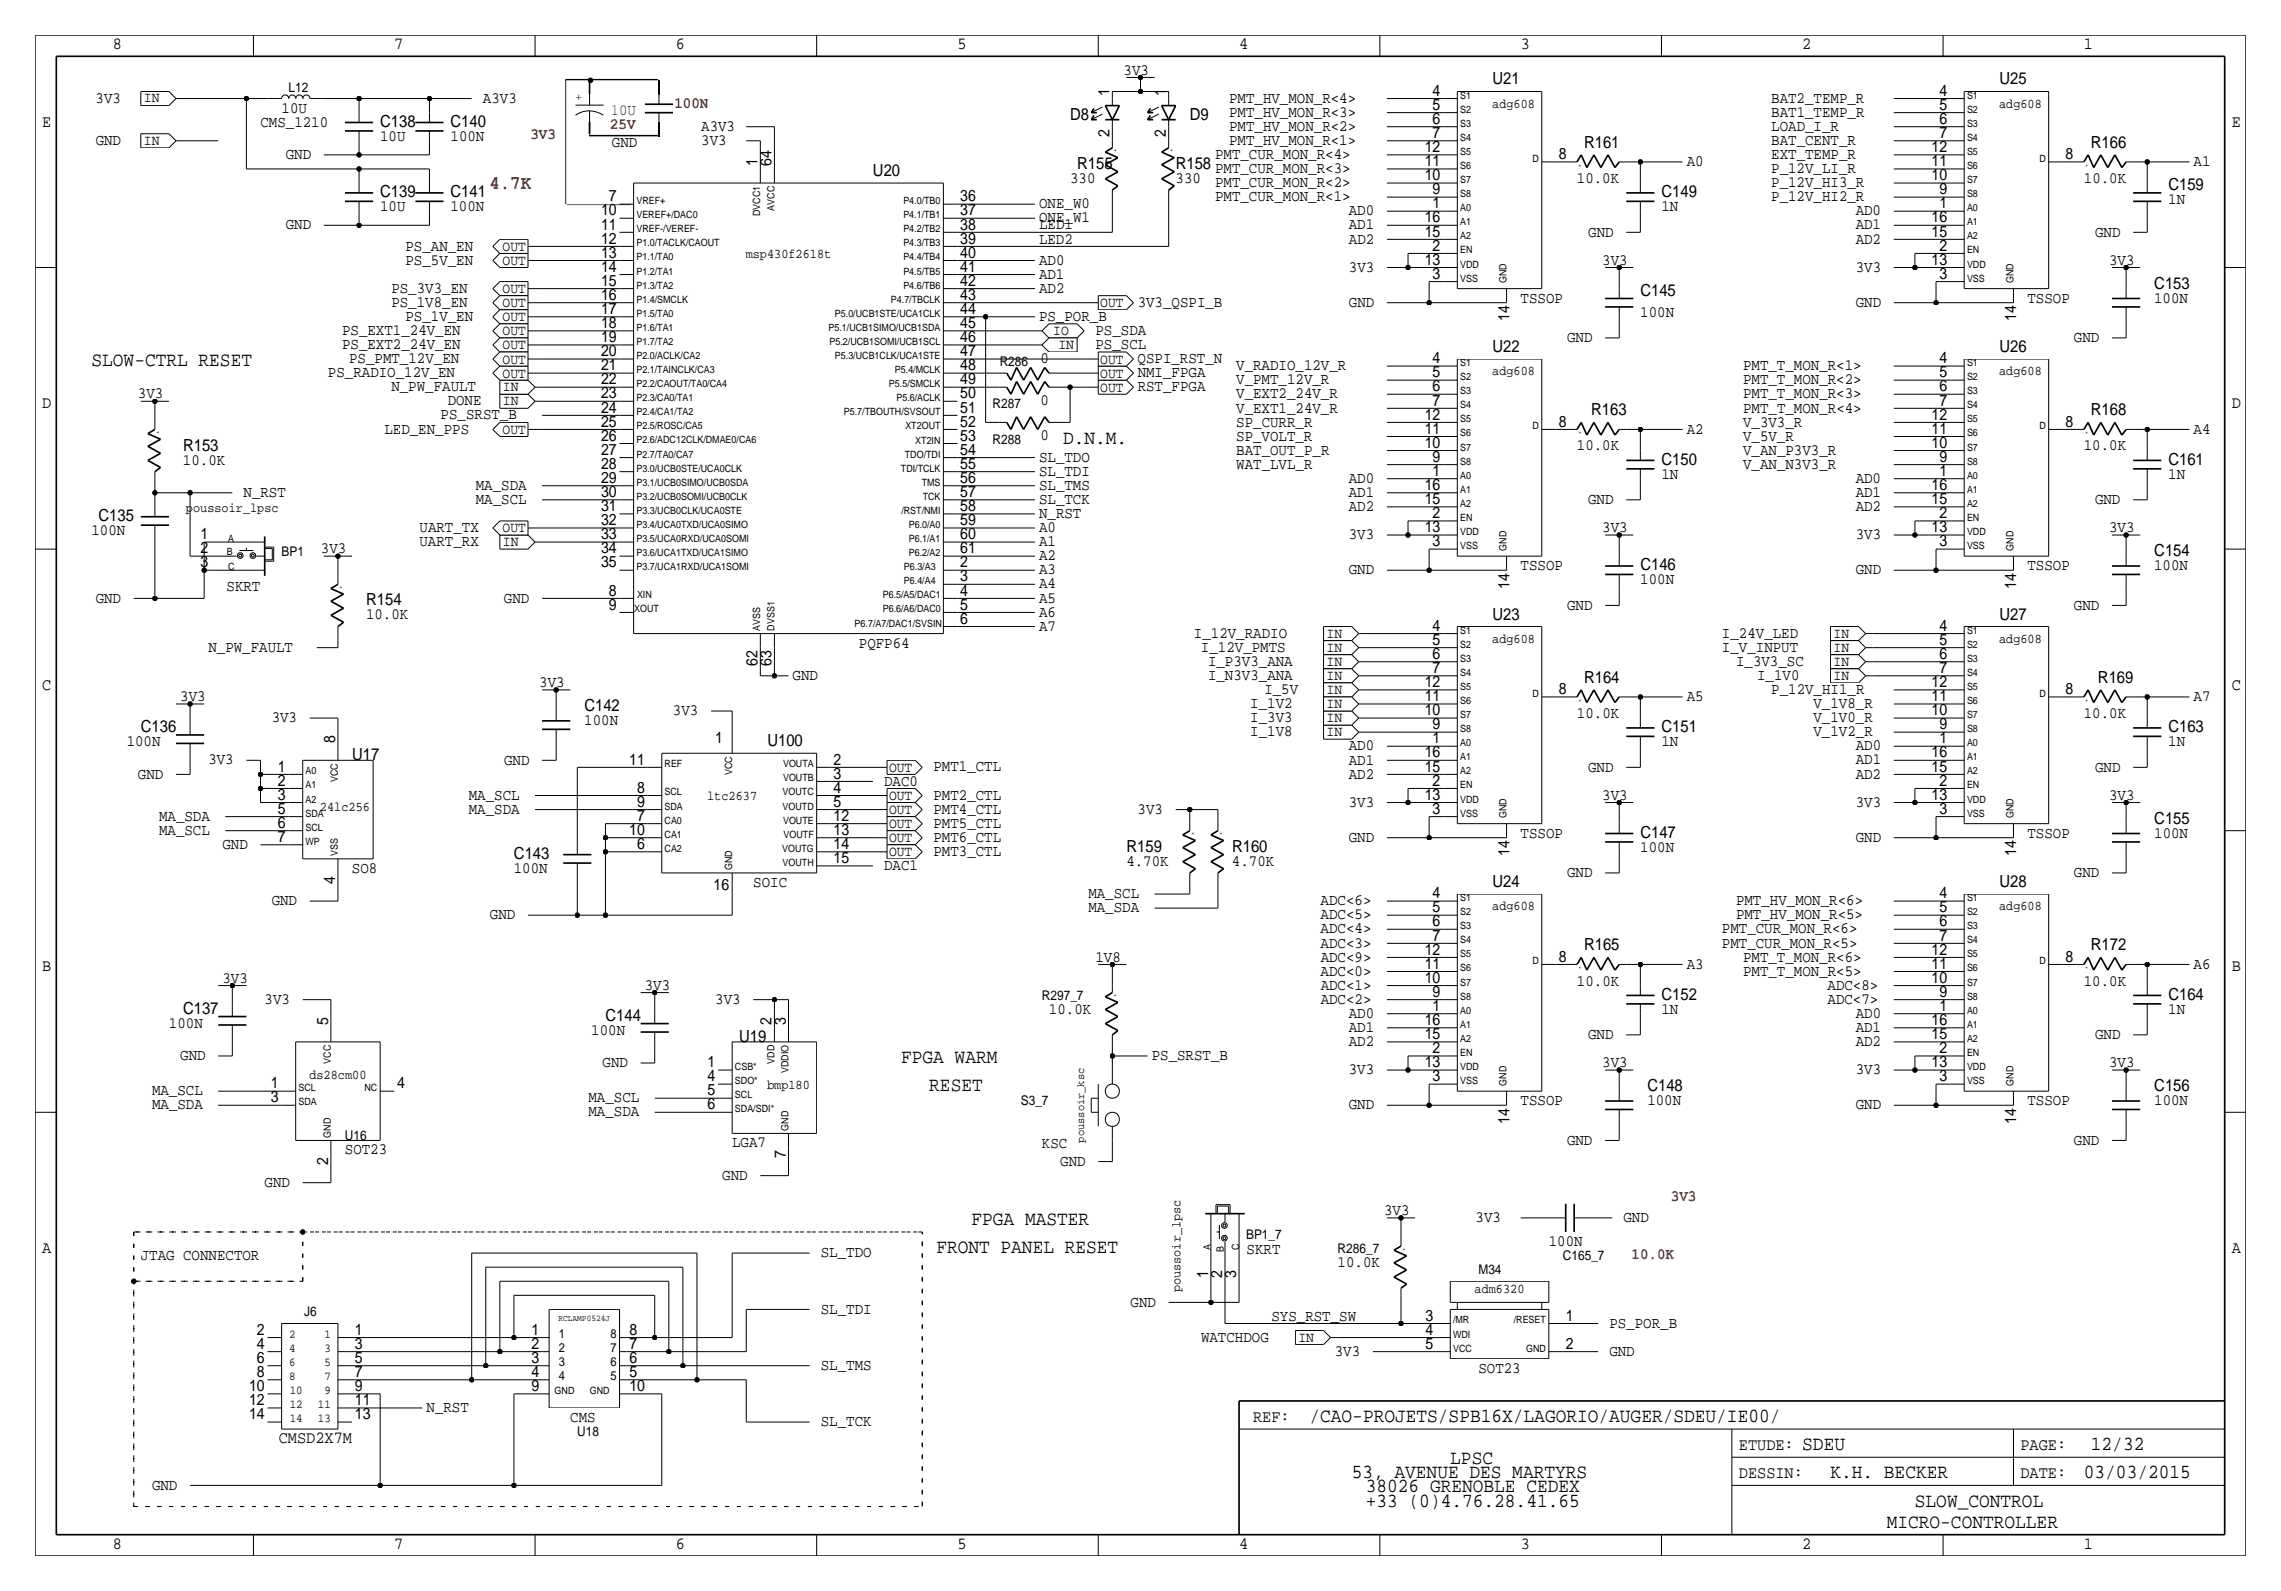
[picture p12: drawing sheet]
<svg xmlns="http://www.w3.org/2000/svg" width="411mm" height="287mm" viewBox="0 0 411 287" stroke-linecap="round" stroke-linejoin="round" font-family="sans-serif">
<defs><g id="words">
<g font-size="3.6">
<text x="16.5" y="66">SLOW-CTRL RESET</text>
<text x="191.8" y="80">D.N.M.</text>
<text x="162.6" y="191.8">FPGA WARM</text>
<text x="167.6" y="196.9">RESET</text>
<text x="175.3" y="221">FPGA MASTER</text>
<text x="168.9" y="226.1">FRONT PANEL RESET</text>
<text x="236.2" y="256.5">/CAO-PROJETS/SPB16X/LAGORIO/AUGER/SDEU/IE00/</text>
<text x="325.1" y="261.6">SDEU</text>
<text x="377.2" y="261.6">12/32</text>
<text x="243.8" y="266.7">53, AVENUE DES MARTYRS</text>
<text x="246.4" y="269.2">38026 GRENOBLE CEDEX</text>
<text x="261.6" y="264.2">LPSC</text>
<text x="330.2" y="266.7">K.H. BECKER</text>
<text x="375.9" y="266.7">03/03/2015</text>
<text x="246.4" y="271.8">+33 (0)4.76.28.41.65</text>
<text x="340.4" y="275.6">MICRO-CONTROLLER</text>
<text x="345.4" y="271.8">SLOW_CONTROL</text>
</g>
<text font-size="3.5" fill="#f00" x="88.3" y="34.1">4.7K</text>
<g font-size="3.1">
<text x="20.3" y="8.9">8</text>
<text x="71.1" y="8.9">7</text>
<text x="121.9" y="8.9">6</text>
<text x="172.7" y="8.9">5</text>
<text x="223.5" y="8.9">4</text>
<text x="274.3" y="8.9">3</text>
<text x="325.1" y="8.9">2</text>
<text x="375.9" y="8.9">1</text>
<text x="7.6" y="22.9">E</text>
<text x="402.6" y="22.9">E</text>
<text x="7.6" y="73.7">D</text>
<text x="402.6" y="73.7">D</text>
<text x="7.6" y="124.5">C</text>
<text x="402.6" y="124.5">C</text>
<text x="7.6" y="175.3">B</text>
<text x="402.6" y="175.3">B</text>
<text x="7.6" y="226.1">A</text>
<text x="402.6" y="226.1">A</text>
<text x="226.1" y="256.5">REF:</text>
<text x="50.3" y="260.3">CMSD2X7M</text>
<text x="313.7" y="261.6">ETUDE:</text>
<text x="364.5" y="261.6">PAGE:</text>
<text x="313.7" y="266.7">DESSIN:</text>
<text x="364.5" y="266.7">DATE:</text>
<text x="20.3" y="279.4">8</text>
<text x="71.1" y="279.4">7</text>
<text x="121.9" y="279.4">6</text>
<text x="172.7" y="279.4">5</text>
<text x="223.5" y="279.4">4</text>
<text x="274.3" y="279.4">3</text>
<text x="325.1" y="279.4">2</text>
<text x="375.9" y="279.4">1</text>
</g>
<g font-size="3">
<text x="269.2" y="15.2">U21</text>
<text x="360.7" y="15.2">U25</text>
<text x="68.6" y="22.9">C138</text>
<text x="81.3" y="22.9">C140</text>
<text x="193" y="21.6">D8</text>
<text x="214.6" y="21.6">D9</text>
<text x="285.7" y="26.7">R161</text>
<text x="377.2" y="26.7">R166</text>
<text x="68.6" y="35.6">C139</text>
<text x="81.3" y="35.6">C141</text>
<text x="157.5" y="31.8">U20</text>
<text x="194.3" y="30.5">R155</text>
<text x="212.1" y="30.5">R158</text>
<text x="299.7" y="35.6">C149</text>
<text x="391.2" y="34.3">C159</text>
<text x="295.9" y="53.3">C145</text>
<text x="388.6" y="52.1">C153</text>
<text x="269.2" y="63.5">U22</text>
<text x="360.7" y="63.5">U26</text>
<text x="287" y="74.9">R163</text>
<text x="377.2" y="74.9">R168</text>
<text x="33" y="81.3">R153</text>
<text x="299.7" y="83.8">C150</text>
<text x="391.2" y="83.8">C161</text>
<text x="17.8" y="94">C135</text>
<text x="388.6" y="100.3">C154</text>
<text x="295.9" y="102.9">C146</text>
<text x="66" y="109.2">R154</text>
<text x="269.2" y="111.8">U23</text>
<text x="360.7" y="111.8">U27</text>
<text x="285.7" y="123.2">R164</text>
<text x="378.5" y="123.2">R169</text>
<text x="105.4" y="128.3">C142</text>
<text x="25.4" y="132.1">C136</text>
<text x="63.5" y="137.2">U17</text>
<text x="138.4" y="134.6">U100</text>
<text x="299.7" y="132.1">C151</text>
<text x="391.2" y="132.1">C163</text>
<text x="388.6" y="148.6">C155</text>
<text x="92.7" y="154.9">C143</text>
<text x="203.2" y="153.7">R159</text>
<text x="222.3" y="153.7">R160</text>
<text x="295.9" y="151.1">C147</text>
<text x="269.2" y="160">U24</text>
<text x="360.7" y="160">U28</text>
<text x="285.8" y="171.5">R165</text>
<text x="377.2" y="171.5">R172</text>
<text x="33" y="182.9">C137</text>
<text x="109.2" y="184.1">C144</text>
<text x="299.7" y="180.3">C152</text>
<text x="391.2" y="180.3">C164</text>
<text x="133.3" y="188">U19</text>
<text x="297.2" y="196.9">C148</text>
<text x="388.6" y="196.9">C156</text>
</g>
<g font-size="2.9">
<text x="200.2" y="17.3" transform="rotate(-90 200.2 17.3)">1</text>
<text x="202.7" y="13.5">3V3</text>
<text x="210.3" y="17.3" transform="rotate(-90 210.3 17.3)">1</text>
<text x="258.4" y="17.3">4</text>
<text x="349.9" y="17.3">4</text>
<text x="17.3" y="18.5">3V3</text>
<text x="47" y="22.9">CMS_1210</text>
<text x="50.8" y="20.3">10U</text>
<text x="87.1" y="18.5">A3V3</text>
<text x="126.5" y="23.6">A3V3</text>
<text x="221.7" y="21.1">PMT_HV_MON_R&lt;3&gt;</text>
<text x="221.7" y="18.5">PMT_HV_MON_R&lt;4&gt;</text>
<text x="221.7" y="23.6">PMT_HV_MON_R&lt;2&gt;</text>
<text x="258.4" y="22.4">6</text>
<text x="258.4" y="19.8">5</text>
<text x="319.5" y="18.5">BAT2_TEMP_R</text>
<text x="319.5" y="23.6">LOAD_I_R</text>
<text x="319.5" y="21.1">BAT1_TEMP_R</text>
<text x="349.9" y="22.4">6</text>
<text x="349.9" y="19.8">5</text>
<text x="17.3" y="26.1">GND</text>
<text x="51.6" y="28.7">GND</text>
<text x="68.6" y="25.4">10U</text>
<text x="81.3" y="25.4">100N</text>
<text x="110.4" y="26.6">GND</text>
<text x="126.5" y="26.2">3V3</text>
<text x="136.7" y="30" transform="rotate(-90 136.7 30)">1</text>
<text x="139.2" y="30" transform="rotate(-90 139.2 30)">64</text>
<text x="200.2" y="24.8" transform="rotate(-90 200.2 24.8)">2</text>
<text x="210.3" y="24.8" transform="rotate(-90 210.3 24.8)">2</text>
<text x="219.2" y="28.7">PMT_CUR_MON_R&lt;4&gt;</text>
<text x="221.7" y="26.1">PMT_HV_MON_R&lt;1&gt;</text>
<text x="257" y="30">11</text>
<text x="257" y="27.4">12</text>
<text x="258.4" y="24.9">7</text>
<text x="281.2" y="28.7">8</text>
<text x="304.3" y="30">A0</text>
<text x="319.5" y="28.7">EXT_TEMP_R</text>
<text x="319.5" y="26.2">BAT_CENT_R</text>
<text x="348.4" y="30">11</text>
<text x="348.4" y="27.4">12</text>
<text x="349.9" y="24.9">7</text>
<text x="372.6" y="28.7">8</text>
<text x="395.7" y="30">A1</text>
<text x="193" y="33">330</text>
<text x="212.1" y="33">330</text>
<text x="219.2" y="33.8">PMT_CUR_MON_R&lt;2&gt;</text>
<text x="219.2" y="31.2">PMT_CUR_MON_R&lt;3&gt;</text>
<text x="257" y="32.5">10</text>
<text x="258.4" y="35.1">9</text>
<text x="284.5" y="33">10.0K</text>
<text x="319.5" y="33.8">P_12V_HI3_R</text>
<text x="319.5" y="31.2">P_12V_LI_R</text>
<text x="348.4" y="32.5">10</text>
<text x="349.9" y="35.1">9</text>
<text x="375.9" y="33">10.0K</text>
<text x="51.5" y="41.4">GND</text>
<text x="68.6" y="38.1">10U</text>
<text x="81.3" y="38.1">100N</text>
<text x="108.4" y="41.4">11</text>
<text x="108.4" y="38.9">10</text>
<text x="109.8" y="36.3">7</text>
<text x="173.2" y="41.4">38</text>
<text x="173.2" y="38.9">37</text>
<text x="173.2" y="36.3">36</text>
<text x="187.4" y="40.1">ONE_W1</text>
<text x="187.4" y="37.6">ONE_W0</text>
<text x="187.4" y="41.4">LED1</text>
<text x="219.2" y="36.3">PMT_CUR_MON_R&lt;1&gt;</text>
<text x="243.3" y="41.4">AD1</text>
<text x="243.3" y="38.8">AD0</text>
<text x="257" y="40.1">16</text>
<text x="258.4" y="37.6">1</text>
<text x="299.7" y="38.1">1N</text>
<text x="319.5" y="36.3">P_12V_HI2_R</text>
<text x="334.8" y="41.4">AD1</text>
<text x="334.8" y="38.9">AD0</text>
<text x="348.4" y="40.1">16</text>
<text x="349.9" y="37.6">1</text>
<text x="391.1" y="36.8">1N</text>
<text x="73.1" y="45.2">PS_AN_EN</text>
<text x="73.1" y="47.8">PS_5V_EN</text>
<text x="108.4" y="46.5">13</text>
<text x="108.4" y="43.9">12</text>
<text x="173.2" y="46.5">40</text>
<text x="173.2" y="43.9">39</text>
<text x="187.4" y="43.9">LED2</text>
<text x="187.4" y="47.8">AD0</text>
<text x="243.3" y="43.9">AD2</text>
<text x="257" y="42.7">15</text>
<text x="257" y="47.8">13</text>
<text x="258.4" y="45.2">2</text>
<text x="286.5" y="42.7">GND</text>
<text x="289" y="47.7">3V3</text>
<text x="334.8" y="43.9">AD2</text>
<text x="348.4" y="47.8">13</text>
<text x="348.4" y="42.7">15</text>
<text x="349.9" y="45.2">2</text>
<text x="377.9" y="42.7">GND</text>
<text x="380.5" y="47.7">3V3</text>
<text x="70.6" y="52.8">PS_3V3_EN</text>
<text x="108.4" y="51.6">15</text>
<text x="108.4" y="49">14</text>
<text x="173.2" y="51.6">42</text>
<text x="173.2" y="49">41</text>
<text x="187.4" y="50.3">AD1</text>
<text x="187.4" y="52.8">AD2</text>
<text x="243.3" y="49">3V3</text>
<text x="258.4" y="50.3">3</text>
<text x="334.8" y="49">3V3</text>
<text x="349.9" y="50.3">3</text>
<text x="70.6" y="55.4">PS_1V8_EN</text>
<text x="73.1" y="57.9">PS_1V_EN</text>
<text x="108.4" y="59.2">18</text>
<text x="108.4" y="56.6">17</text>
<text x="108.4" y="54.1">16</text>
<text x="173.2" y="59.2">45</text>
<text x="173.2" y="56.6">44</text>
<text x="173.2" y="54.1">43</text>
<text x="187.4" y="57.9">PS_POR_B</text>
<text x="205.2" y="55.4">3V3_QSPI_B</text>
<text x="243.3" y="55.4">GND</text>
<text x="272.3" y="58" transform="rotate(-90 272.3 58)">14</text>
<text x="274.3" y="54.6">TSSOP</text>
<text x="295.9" y="57.1">100N</text>
<text x="334.8" y="55.4">GND</text>
<text x="363.7" y="58" transform="rotate(-90 363.7 58)">14</text>
<text x="365.7" y="54.6">TSSOP</text>
<text x="388.6" y="54.6">100N</text>
<text x="61.7" y="63">PS_EXT2_24V_EN</text>
<text x="61.7" y="60.5">PS_EXT1_24V_EN</text>
<text x="63" y="65.5">PS_PMT_12V_EN</text>
<text x="108.4" y="64.3">20</text>
<text x="108.4" y="61.7">19</text>
<text x="173.2" y="64.3">47</text>
<text x="173.2" y="61.7">46</text>
<text x="187.7" y="65.4">0</text>
<text x="197.6" y="60.4">PS_SDA</text>
<text x="197.6" y="63">PS_SCL</text>
<text x="205.2" y="65.5">QSPI_RST_N</text>
<text x="258.4" y="65.5">4</text>
<text x="282.7" y="61.7">GND</text>
<text x="349.9" y="65.5">4</text>
<text x="374.1" y="61.7">GND</text>
<text x="24.9" y="71.9">3V3</text>
<text x="59.2" y="68.1">PS_RADIO_12V_EN</text>
<text x="70.6" y="70.6">N_PW_FAULT</text>
<text x="108.4" y="71.9">23</text>
<text x="108.4" y="69.3">22</text>
<text x="108.4" y="66.8">21</text>
<text x="173.2" y="71.9">50</text>
<text x="173.2" y="69.3">49</text>
<text x="173.2" y="66.8">48</text>
<text x="205.2" y="70.6">RST_FPGA</text>
<text x="205.2" y="68.1">NMI_FPGA</text>
<text x="223" y="66.8">V_RADIO_12V_R</text>
<text x="223" y="69.3">V_PMT_12V_R</text>
<text x="223" y="71.9">V_EXT2_24V_R</text>
<text x="258.4" y="70.6">6</text>
<text x="258.4" y="68.1">5</text>
<text x="314.4" y="69.3">PMT_T_MON_R&lt;2&gt;</text>
<text x="314.4" y="66.8">PMT_T_MON_R&lt;1&gt;</text>
<text x="314.4" y="71.9">PMT_T_MON_R&lt;3&gt;</text>
<text x="349.9" y="70.6">6</text>
<text x="349.9" y="68.1">5</text>
<text x="79.5" y="75.7">PS_SRST_B</text>
<text x="80.8" y="73.1">DONE</text>
<text x="108.4" y="77">25</text>
<text x="108.4" y="74.4">24</text>
<text x="173.2" y="77">52</text>
<text x="173.2" y="74.4">51</text>
<text x="187.7" y="73.1">0</text>
<text x="223" y="74.4">V_EXT1_24V_R</text>
<text x="223" y="77">SP_CURR_R</text>
<text x="257" y="75.7">12</text>
<text x="258.4" y="73.2">7</text>
<text x="281.2" y="77">8</text>
<text x="314.4" y="77">V_3V3_R</text>
<text x="314.4" y="74.4">PMT_T_MON_R&lt;4&gt;</text>
<text x="348.4" y="75.7">12</text>
<text x="349.9" y="73.2">7</text>
<text x="372.6" y="77">8</text>
<text x="33" y="83.8">10.0K</text>
<text x="69.3" y="78.2">LED_EN_PPS</text>
<text x="108.4" y="82">27</text>
<text x="108.4" y="79.5">26</text>
<text x="173.2" y="79.5">53</text>
<text x="173.2" y="82">54</text>
<text x="187.4" y="83.3">SL_TDO</text>
<text x="187.7" y="79.4">0</text>
<text x="223" y="79.5">SP_VOLT_R</text>
<text x="223" y="82">BAT_OUT_P_R</text>
<text x="257" y="80.8">10</text>
<text x="257" y="78.2">11</text>
<text x="258.4" y="83.3">9</text>
<text x="284.5" y="81.3">10.0K</text>
<text x="304.3" y="78.2">A2</text>
<text x="314.4" y="79.5">V_5V_R</text>
<text x="314.4" y="82">V_AN_P3V3_R</text>
<text x="348.4" y="80.8">10</text>
<text x="348.4" y="78.2">11</text>
<text x="349.9" y="83.3">9</text>
<text x="375.9" y="81.3">10.0K</text>
<text x="395.7" y="78.2">A4</text>
<text x="43.9" y="89.6">N_RST</text>
<text x="85.8" y="88.4">MA_SDA</text>
<text x="108.4" y="89.7">30</text>
<text x="108.4" y="87.1">29</text>
<text x="108.4" y="84.6">28</text>
<text x="173.2" y="87.1">56</text>
<text x="173.2" y="84.6">55</text>
<text x="173.2" y="89.7">57</text>
<text x="187.4" y="85.8">SL_TDI</text>
<text x="187.4" y="88.4">SL_TMS</text>
<text x="223" y="84.6">WAT_LVL_R</text>
<text x="243.3" y="89.7">AD1</text>
<text x="243.3" y="87.1">AD0</text>
<text x="257" y="88.4">16</text>
<text x="258.4" y="85.9">1</text>
<text x="299.7" y="86.3">1N</text>
<text x="314.4" y="84.6">V_AN_N3V3_R</text>
<text x="334.8" y="89.6">AD1</text>
<text x="334.8" y="87.1">AD0</text>
<text x="348.4" y="88.4">16</text>
<text x="349.9" y="85.9">1</text>
<text x="391.1" y="86.3">1N</text>
<text x="75.7" y="96">UART_TX</text>
<text x="85.8" y="90.9">MA_SCL</text>
<text x="108.4" y="94.7">32</text>
<text x="108.4" y="92.2">31</text>
<text x="173.2" y="94.7">59</text>
<text x="173.2" y="92.2">58</text>
<text x="187.4" y="96">A0</text>
<text x="187.4" y="90.9">SL_TCK</text>
<text x="187.4" y="93.5">N_RST</text>
<text x="243.3" y="92.2">AD2</text>
<text x="257" y="90.9">15</text>
<text x="258.4" y="93.5">2</text>
<text x="286.5" y="90.9">GND</text>
<text x="289" y="96">3V3</text>
<text x="334.8" y="92.2">AD2</text>
<text x="348.4" y="90.9">15</text>
<text x="349.9" y="93.5">2</text>
<text x="377.9" y="90.9">GND</text>
<text x="16.5" y="96.5">100N</text>
<text x="36.2" y="99.8">2</text>
<text x="36.2" y="97.3">1</text>
<text x="57.9" y="99.8">3V3</text>
<text x="75.7" y="98.5">UART_RX</text>
<text x="108.4" y="99.8">34</text>
<text x="108.4" y="97.3">33</text>
<text x="173.2" y="99.8">61</text>
<text x="173.2" y="97.3">60</text>
<text x="187.4" y="98.5">A1</text>
<text x="187.4" y="101.1">A2</text>
<text x="243.3" y="97.3">3V3</text>
<text x="257" y="96">13</text>
<text x="258.4" y="98.6">3</text>
<text x="334.8" y="97.3">3V3</text>
<text x="348.4" y="96">13</text>
<text x="349.9" y="98.6">3</text>
<text x="380.5" y="96">3V3</text>
<text x="36.2" y="102.4">3</text>
<text x="40.9" y="106.7">SKRT</text>
<text x="108.4" y="102.4">35</text>
<text x="109.8" y="107.4">8</text>
<text x="173.2" y="107.4">4</text>
<text x="173.2" y="104.9">3</text>
<text x="173.2" y="102.4">2</text>
<text x="187.4" y="103.6">A3</text>
<text x="187.4" y="106.2">A4</text>
<text x="243.3" y="103.6">GND</text>
<text x="272.3" y="106.2" transform="rotate(-90 272.3 106.2)">14</text>
<text x="274.3" y="102.9">TSSOP</text>
<text x="295.9" y="105.4">100N</text>
<text x="334.8" y="103.6">GND</text>
<text x="363.7" y="106.2" transform="rotate(-90 363.7 106.2)">14</text>
<text x="365.8" y="102.9">TSSOP</text>
<text x="388.6" y="102.9">100N</text>
<text x="17.3" y="108.7">GND</text>
<text x="66" y="111.7">10.0K</text>
<text x="90.9" y="108.7">GND</text>
<text x="109.8" y="110">9</text>
<text x="173.2" y="112.5">6</text>
<text x="173.2" y="110">5</text>
<text x="187.4" y="111.2">A6</text>
<text x="187.4" y="108.7">A5</text>
<text x="187.4" y="113.8">A7</text>
<text x="258.4" y="113.8">4</text>
<text x="282.7" y="110">GND</text>
<text x="349.9" y="113.8">4</text>
<text x="374.1" y="110">GND</text>
<text x="37.6" y="117.6">N_PW_FAULT</text>
<text x="154.9" y="116.8">PQFP64</text>
<text x="215.4" y="115.1">I_12V_RADIO</text>
<text x="216.7" y="117.6">I_12V_PMTS</text>
<text x="258.4" y="118.9">6</text>
<text x="258.4" y="116.3">5</text>
<text x="310.6" y="115.1">I_24V_LED</text>
<text x="310.6" y="117.6">I_V_INPUT</text>
<text x="349.9" y="118.9">6</text>
<text x="349.9" y="116.3">5</text>
<text x="97.3" y="123.9">3V3</text>
<text x="136.7" y="120.2" transform="rotate(-90 136.7 120.2)">62</text>
<text x="139.2" y="120.2" transform="rotate(-90 139.2 120.2)">63</text>
<text x="143" y="122.7">GND</text>
<text x="217.9" y="120.1">I_P3V3_ANA</text>
<text x="217.9" y="122.7">I_N3V3_ANA</text>
<text x="228.1" y="125.2">I_5V</text>
<text x="257" y="124">12</text>
<text x="258.4" y="121.4">7</text>
<text x="281.2" y="125.2">8</text>
<text x="313.2" y="120.1">I_3V3_SC</text>
<text x="317" y="122.7">I_1V0</text>
<text x="319.5" y="125.2">P_12V_HI1_R</text>
<text x="348.4" y="124">12</text>
<text x="349.9" y="121.4">7</text>
<text x="372.6" y="125.2">8</text>
<text x="32.5" y="126.5">3V3</text>
<text x="49" y="130.3">3V3</text>
<text x="105.4" y="130.8">100N</text>
<text x="121.4" y="129">3V3</text>
<text x="225.5" y="130.3">I_3V3</text>
<text x="225.5" y="127.8">I_1V2</text>
<text x="257" y="129">10</text>
<text x="257" y="126.5">11</text>
<text x="258.4" y="131.6">9</text>
<text x="284.5" y="129.5">10.0K</text>
<text x="304.3" y="126.5">A5</text>
<text x="327.1" y="130.3">V_1V0_R</text>
<text x="327.1" y="127.8">V_1V8_R</text>
<text x="348.4" y="129">10</text>
<text x="348.4" y="126.5">11</text>
<text x="349.9" y="131.6">9</text>
<text x="375.9" y="129.5">10.0K</text>
<text x="395.7" y="126.5">A7</text>
<text x="22.9" y="134.6">100N</text>
<text x="37.6" y="137.9">3V3</text>
<text x="60.5" y="134.1" transform="rotate(-90 60.5 134.1)">8</text>
<text x="90.9" y="137.9">GND</text>
<text x="113.5" y="137.9">11</text>
<text x="129" y="134.1">1</text>
<text x="150.4" y="137.9">2</text>
<text x="225.5" y="132.8">I_1V8</text>
<text x="243.3" y="135.4">AD0</text>
<text x="243.3" y="137.9">AD1</text>
<text x="257" y="136.7">16</text>
<text x="258.4" y="134.1">1</text>
<text x="299.7" y="134.6">1N</text>
<text x="327.1" y="132.8">V_1V2_R</text>
<text x="334.8" y="137.9">AD1</text>
<text x="334.8" y="135.4">AD0</text>
<text x="348.4" y="136.7">16</text>
<text x="349.9" y="134.1">1</text>
<text x="391.1" y="134.6">1N</text>
<text x="24.9" y="140.5">GND</text>
<text x="50.1" y="141.7">2</text>
<text x="50.1" y="139.2">1</text>
<text x="114.9" y="143">8</text>
<text x="150.4" y="143">4</text>
<text x="150.4" y="140.5">3</text>
<text x="159.5" y="141.7">DAC0</text>
<text x="168.4" y="139.2">PMT1_CTL</text>
<text x="243.3" y="140.5">AD2</text>
<text x="257" y="139.2">15</text>
<text x="258.4" y="141.7">2</text>
<text x="286.5" y="139.2">GND</text>
<text x="334.8" y="140.5">AD2</text>
<text x="348.4" y="139.2">15</text>
<text x="349.9" y="141.7">2</text>
<text x="377.9" y="139.2">GND</text>
<text x="28.7" y="148.1">MA_SDA</text>
<text x="50.1" y="146.8">5</text>
<text x="50.1" y="149.4">6</text>
<text x="50.1" y="144.3">3</text>
<text x="84.6" y="146.8">MA_SDA</text>
<text x="84.6" y="144.3">MA_SCL</text>
<text x="114.9" y="145.5">9</text>
<text x="114.9" y="148.1">7</text>
<text x="150.4" y="148.1">12</text>
<text x="150.4" y="145.5">5</text>
<text x="168.4" y="146.8">PMT4_CTL</text>
<text x="168.4" y="144.3">PMT2_CTL</text>
<text x="168.4" y="149.3">PMT5_CTL</text>
<text x="205.2" y="146.8">3V3</text>
<text x="243.3" y="145.5">3V3</text>
<text x="257" y="144.3">13</text>
<text x="258.4" y="146.8">3</text>
<text x="289" y="144.3">3V3</text>
<text x="334.8" y="145.5">3V3</text>
<text x="348.4" y="144.3">13</text>
<text x="349.9" y="146.8">3</text>
<text x="380.5" y="144.3">3V3</text>
<text x="28.7" y="150.6">MA_SCL</text>
<text x="40.1" y="153.2">GND</text>
<text x="50.1" y="151.9">7</text>
<text x="113.5" y="150.6">10</text>
<text x="114.9" y="153.2">6</text>
<text x="150.4" y="155.7">15</text>
<text x="150.4" y="153.2">14</text>
<text x="150.4" y="150.6">13</text>
<text x="168.4" y="154.4">PMT3_CTL</text>
<text x="168.4" y="151.9">PMT6_CTL</text>
<text x="243.3" y="151.9">GND</text>
<text x="272.3" y="154.5" transform="rotate(-90 272.3 154.5)">14</text>
<text x="274.3" y="151.1">TSSOP</text>
<text x="295.9" y="153.7">100N</text>
<text x="334.8" y="151.9">GND</text>
<text x="363.7" y="154.5" transform="rotate(-90 363.7 154.5)">14</text>
<text x="365.7" y="151.1">TSSOP</text>
<text x="388.6" y="151.1">100N</text>
<text x="60.5" y="159.4" transform="rotate(-90 60.5 159.4)">4</text>
<text x="63.5" y="157.5">SO8</text>
<text x="92.7" y="157.5">100N</text>
<text x="128.7" y="160.5">16</text>
<text x="135.9" y="160">SOIC</text>
<text x="159.5" y="157">DAC1</text>
<text x="203.2" y="156.2">4.70K</text>
<text x="222.2" y="156.2">4.70K</text>
<text x="282.7" y="158.2">GND</text>
<text x="374.1" y="158.2">GND</text>
<text x="49" y="163.3">GND</text>
<text x="88.4" y="165.8">GND</text>
<text x="196.3" y="164.6">MA_SDA</text>
<text x="196.3" y="162.1">MA_SCL</text>
<text x="238.2" y="163.3">ADC&lt;6&gt;</text>
<text x="238.2" y="165.9">ADC&lt;5&gt;</text>
<text x="258.4" y="167.1">6</text>
<text x="258.4" y="164.6">5</text>
<text x="258.4" y="162.1">4</text>
<text x="313.2" y="165.8">PMT_HV_MON_R&lt;5&gt;</text>
<text x="313.2" y="163.3">PMT_HV_MON_R&lt;6&gt;</text>
<text x="349.9" y="167.1">6</text>
<text x="349.9" y="164.6">5</text>
<text x="349.9" y="162.1">4</text>
<text x="197.6" y="173.5">1V8</text>
<text x="238.2" y="168.4">ADC&lt;4&gt;</text>
<text x="238.2" y="170.9">ADC&lt;3&gt;</text>
<text x="238.2" y="173.5">ADC&lt;9&gt;</text>
<text x="257" y="172.2">12</text>
<text x="258.4" y="169.7">7</text>
<text x="281.2" y="173.5">8</text>
<text x="310.6" y="170.9">PMT_CUR_MON_R&lt;5&gt;</text>
<text x="310.6" y="168.4">PMT_CUR_MON_R&lt;6&gt;</text>
<text x="314.4" y="173.5">PMT_T_MON_R&lt;6&gt;</text>
<text x="348.4" y="172.2">12</text>
<text x="349.9" y="169.7">7</text>
<text x="372.6" y="173.5">8</text>
<text x="40.1" y="177.3">3V3</text>
<text x="116.3" y="178.5">3V3</text>
<text x="238.2" y="176">ADC&lt;0&gt;</text>
<text x="238.2" y="178.6">ADC&lt;1&gt;</text>
<text x="257" y="177.3">10</text>
<text x="257" y="174.8">11</text>
<text x="258.4" y="179.8">9</text>
<text x="284.5" y="177.8">10.0K</text>
<text x="304.3" y="174.7">A3</text>
<text x="314.4" y="176">PMT_T_MON_R&lt;5&gt;</text>
<text x="329.7" y="178.6">ADC&lt;8&gt;</text>
<text x="348.4" y="177.3">10</text>
<text x="348.4" y="174.8">11</text>
<text x="349.9" y="179.8">9</text>
<text x="375.9" y="177.8">10.0K</text>
<text x="395.7" y="174.7">A6</text>
<text x="30.5" y="185.4">100N</text>
<text x="47.7" y="181.1">3V3</text>
<text x="59.2" y="184.9" transform="rotate(-90 59.2 184.9)">5</text>
<text x="129" y="181.1">3V3</text>
<text x="139.2" y="184.9" transform="rotate(-90 139.2 184.9)">2</text>
<text x="141.7" y="184.9" transform="rotate(-90 141.7 184.9)">3</text>
<text x="189.2" y="182.9">10.0K</text>
<text x="238.2" y="181.1">ADC&lt;2&gt;</text>
<text x="243.3" y="183.6">AD0</text>
<text x="257" y="184.9">16</text>
<text x="258.4" y="182.4">1</text>
<text x="299.7" y="182.9">1N</text>
<text x="329.7" y="181.1">ADC&lt;7&gt;</text>
<text x="334.8" y="183.6">AD0</text>
<text x="348.4" y="184.9">16</text>
<text x="349.9" y="182.4">1</text>
<text x="391.1" y="182.9">1N</text>
<text x="32.5" y="191.3">GND</text>
<text x="106.7" y="186.7">100N</text>
<text x="207.8" y="191.3">PS_SRST_B</text>
<text x="243.3" y="188.7">AD2</text>
<text x="243.3" y="186.2">AD1</text>
<text x="257" y="187.5">15</text>
<text x="258.4" y="190">2</text>
<text x="286.5" y="187.4">GND</text>
<text x="334.8" y="186.2">AD1</text>
<text x="334.8" y="188.7">AD2</text>
<text x="348.4" y="187.5">15</text>
<text x="349.9" y="190">2</text>
<text x="377.9" y="187.4">GND</text>
<text x="27.4" y="197.6">MA_SCL</text>
<text x="48.9" y="196.3">1</text>
<text x="71.6" y="196.3">4</text>
<text x="108.7" y="192.5">GND</text>
<text x="127.6" y="195.1">4</text>
<text x="127.6" y="197.6">5</text>
<text x="127.6" y="192.5">1</text>
<text x="243.3" y="193.8">3V3</text>
<text x="257" y="192.5">13</text>
<text x="258.4" y="195.1">3</text>
<text x="289" y="192.5">3V3</text>
<text x="334.8" y="193.8">3V3</text>
<text x="348.4" y="192.5">13</text>
<text x="349.9" y="195.1">3</text>
<text x="380.5" y="192.5">3V3</text>
<text x="27.4" y="200.2">MA_SDA</text>
<text x="48.9" y="198.9">3</text>
<text x="106.2" y="198.9">MA_SCL</text>
<text x="106.2" y="201.4">MA_SDA</text>
<text x="127.6" y="200.2">6</text>
<text x="243.3" y="200.1">GND</text>
<text x="272.3" y="202.7" transform="rotate(-90 272.3 202.7)">14</text>
<text x="274.3" y="199.4">TSSOP</text>
<text x="297.2" y="199.4">100N</text>
<text x="334.8" y="200.1">GND</text>
<text x="363.7" y="202.7" transform="rotate(-90 363.7 202.7)">14</text>
<text x="365.8" y="199.4">TSSOP</text>
<text x="388.6" y="199.4">100N</text>
<text x="62.2" y="208.3">SOT23</text>
<text x="132.1" y="207">LGA7</text>
<text x="141.7" y="208.9" transform="rotate(-90 141.7 208.9)">7</text>
<text x="188" y="207">KSC</text>
<text x="282.7" y="206.5">GND</text>
<text x="374.1" y="206.5">GND</text>
<text x="47.7" y="214.1">GND</text>
<text x="59.2" y="210.2" transform="rotate(-90 59.2 210.2)">2</text>
<text x="130.3" y="212.8">GND</text>
<text x="191.3" y="210.3">GND</text>
<text x="249.7" y="219.2">3V3</text>
<text x="266.2" y="220.5">3V3</text>
<text x="292.9" y="220.5">GND</text>
<text x="25.4" y="227.3">JTAG CONNECTOR</text>
<text x="148.1" y="226.8">SL_TDO</text>
<text x="224.9" y="226.2">SKRT</text>
<text x="279.4" y="224.8">100N</text>
<text x="217.9" y="230.5" transform="rotate(-90 217.9 230.5)">1</text>
<text x="220.5" y="230.5" transform="rotate(-90 220.5 230.5)">2</text>
<text x="223" y="230.5" transform="rotate(-90 223 230.5)">3</text>
<text x="241.3" y="228.6">10.0K</text>
<text x="148.1" y="237">SL_TDI</text>
<text x="204" y="235.7">GND</text>
<text x="229.4" y="238.3">SYS_RST_SW</text>
<text x="257.2" y="238.3">3</text>
<text x="282.4" y="238.3">1</text>
<text x="290.3" y="239.5">PS_POR_B</text>
<text x="46.3" y="245.9">6</text>
<text x="46.3" y="243.3">4</text>
<text x="46.3" y="240.8">2</text>
<text x="64" y="245.9">5</text>
<text x="64" y="243.3">3</text>
<text x="64" y="240.8">1</text>
<text x="95.9" y="245.9">3</text>
<text x="95.9" y="243.3">2</text>
<text x="95.9" y="240.8">1</text>
<text x="113.5" y="240.8">8</text>
<text x="113.5" y="243.3">7</text>
<text x="113.5" y="245.9">6</text>
<text x="216.7" y="242.1">WATCHDOG</text>
<text x="240.8" y="244.6">3V3</text>
<text x="257.2" y="240.8">4</text>
<text x="257.2" y="243.3">5</text>
<text x="282.4" y="243.3">2</text>
<text x="290.3" y="244.6">GND</text>
<text x="44.9" y="251">10</text>
<text x="46.3" y="248.4">8</text>
<text x="64" y="251">9</text>
<text x="64" y="248.4">7</text>
<text x="95.9" y="251">9</text>
<text x="95.9" y="248.4">4</text>
<text x="113.5" y="251">10</text>
<text x="113.5" y="248.4">5</text>
<text x="148.1" y="247.1">SL_TMS</text>
<text x="266.7" y="247.6">SOT23</text>
<text x="44.9" y="256">14</text>
<text x="44.9" y="253.5">12</text>
<text x="64" y="256">13</text>
<text x="64" y="253.5">11</text>
<text x="76.9" y="254.7">N_RST</text>
<text x="102.9" y="256.5">CMS</text>
<text x="148.1" y="257.3">SL_TCK</text>
<text x="27.4" y="268.7">GND</text>
</g>
<g font-size="2.9" fill="#f00">
<text x="110.1" y="23.3">25V</text>
<text x="110.2" y="20.7">10U</text>
<text x="121.7" y="19.5">100N</text>
<text x="95.7" y="25.2">3V3</text>
<text x="301.4" y="216.7">3V3</text>
<text x="294.3" y="227.1">10.0K</text>
</g>
<g font-size="2.6">
<text x="26" y="18.5">IN</text>
<text x="26" y="26.1">IN</text>
<text x="90.7" y="47.8">OUT</text>
<text x="90.7" y="45.3">OUT</text>
<text x="90.7" y="52.9">OUT</text>
<text x="90.7" y="55.4">OUT</text>
<text x="90.7" y="58">OUT</text>
<text x="198.5" y="55.4">OUT</text>
<text x="90.7" y="65.6">OUT</text>
<text x="90.7" y="63">OUT</text>
<text x="90.7" y="60.5">OUT</text>
<text x="190" y="60.4">IO</text>
<text x="190.9" y="62.9">IN</text>
<text x="198.5" y="65.6">OUT</text>
<text x="90.7" y="68.1">OUT</text>
<text x="90.7" y="70.6">IN</text>
<text x="198.5" y="70.7">OUT</text>
<text x="198.5" y="68.1">OUT</text>
<text x="90.7" y="73.1">IN</text>
<text x="90.7" y="78.3">OUT</text>
<text x="90.7" y="96.1">OUT</text>
<text x="90.7" y="98.5">IN</text>
<text x="239.3" y="115">IN</text>
<text x="239.3" y="117.6">IN</text>
<text x="330.8" y="115">IN</text>
<text x="330.8" y="117.6">IN</text>
<text x="239.3" y="125.2">IN</text>
<text x="239.3" y="122.6">IN</text>
<text x="239.3" y="120.1">IN</text>
<text x="330.8" y="120.1">IN</text>
<text x="330.8" y="122.6">IN</text>
<text x="239.3" y="127.7">IN</text>
<text x="239.3" y="130.3">IN</text>
<text x="239.3" y="132.8">IN</text>
<text x="160.4" y="139.2">OUT</text>
<text x="160.4" y="149.4">OUT</text>
<text x="160.4" y="146.9">OUT</text>
<text x="160.4" y="144.3">OUT</text>
<text x="160.4" y="151.9">OUT</text>
<text x="160.4" y="154.5">OUT</text>
<text x="234.2" y="242">IN</text>
</g>
<text font-size="2.5" fill="#f00" x="105.1" y="18.3" transform="rotate(-90 105.1 18.3)">+</text>
<g font-size="2.4">
<text x="52.1" y="16.5">L12</text>
<text x="269.2" y="19.5">adg608</text>
<text x="360.6" y="19.5">adg608</text>
<text x="134.5" y="46.6">msp430f2618t</text>
<text x="180.3" y="66">R286</text>
<text x="269.2" y="67.7">adg608</text>
<text x="360.6" y="67.7">adg608</text>
<text x="179.1" y="73.7">R287</text>
<text x="179.1" y="80">R288</text>
<text x="33.5" y="92.3">poussoir_lpsc</text>
<text x="50.8" y="100.3">BP1</text>
<text x="269.2" y="116">adg608</text>
<text x="360.6" y="116">adg608</text>
<text x="57.7" y="146.3">24lc256</text>
<text x="127.6" y="144.4">ltc2637</text>
<text x="269.2" y="164.2">adg608</text>
<text x="360.6" y="164.2">adg608</text>
<text x="188" y="180.3">R297_7</text>
<text x="55.8" y="194.7">ds28cm00</text>
<text x="138.4" y="196.4">bmp180</text>
<text x="184.2" y="199.4">S3_7</text>
<text x="62.2" y="205.7">U16</text>
<text x="224.8" y="223.5">BP1_7</text>
<text x="241.3" y="226.1">R286_7</text>
<text x="281.9" y="227.3">C165_7</text>
<text x="213" y="233.2" transform="rotate(-90 213 233.2)">poussoir_lpsc</text>
<text x="266" y="233.3">adm6320</text>
<text x="266.7" y="229.9">M34</text>
<text x="54.9" y="237.5">J6</text>
<text x="104.1" y="259.1">U18</text>
</g>
<g font-size="2.3">
<text x="100.8" y="243.8">2</text>
<text x="100.8" y="241.3">1</text>
<text x="110.1" y="241.3">8</text>
<text x="110.1" y="243.8">7</text>
<text x="100.8" y="248.9">4</text>
<text x="100.8" y="246.4">3</text>
<text x="110.1" y="248.9">5</text>
<text x="110.1" y="246.4">6</text>
</g>
<g font-size="2.2">
<text x="52.2" y="241.3">2</text>
<text x="52.2" y="243.8">4</text>
<text x="58.5" y="241.3">1</text>
<text x="58.5" y="243.8">3</text>
<text x="52.2" y="246.4">6</text>
<text x="52.2" y="248.9">8</text>
<text x="52.3" y="251.5">10</text>
<text x="58.5" y="246.4">5</text>
<text x="58.5" y="251.5">9</text>
<text x="58.5" y="248.9">7</text>
<text x="52.3" y="256.5">14</text>
<text x="52.3" y="254">12</text>
<text x="57.4" y="256.5">13</text>
<text x="57.4" y="254">11</text>
</g>
<text font-size="2.1" x="195.6" y="206.1" transform="rotate(-90 195.6 206.1)">poussoir_ksc</text>
<g font-size="1.8">
<text x="263.4" y="17.8">S1</text>
<text x="354.8" y="17.8">S1</text>
<text x="263.4" y="22.9">S3</text>
<text x="263.4" y="20.3">S2</text>
<text x="354.8" y="22.9">S3</text>
<text x="354.8" y="20.3">S2</text>
<text x="263.4" y="27.9">S5</text>
<text x="263.4" y="25.4">S4</text>
<text x="276.5" y="29.2">D</text>
<text x="354.8" y="27.9">S5</text>
<text x="354.8" y="25.4">S4</text>
<text x="367.9" y="29.2">D</text>
<text x="263.4" y="30.5">S6</text>
<text x="263.4" y="33">S7</text>
<text x="263.4" y="35.6">S8</text>
<text x="354.8" y="30.5">S6</text>
<text x="354.8" y="33">S7</text>
<text x="354.8" y="35.6">S8</text>
<text x="114.8" y="41.9">VREF-/VEREF-</text>
<text x="114.8" y="39.4">VEREF+/DAC0</text>
<text x="114.8" y="36.8">VREF+</text>
<text x="137.2" y="39" transform="rotate(-90 137.2 39)">DVCC1</text>
<text x="139.7" y="38" transform="rotate(-90 139.7 38)">AVCC</text>
<text x="163" y="41.9">P4.2/TB2</text>
<text x="163" y="39.4">P4.1/TB1</text>
<text x="163" y="36.8">P4.0/TB0</text>
<text x="263.4" y="38.1">A0</text>
<text x="263.4" y="40.6">A1</text>
<text x="354.8" y="38.1">A0</text>
<text x="354.8" y="40.6">A1</text>
<text x="114.8" y="47">P1.1/TA0</text>
<text x="114.8" y="44.4">P1.0/TACLK/CAOUT</text>
<text x="163" y="47">P4.4/TB4</text>
<text x="163" y="44.4">P4.3/TB3</text>
<text x="263.4" y="43.2">A2</text>
<text x="263.4" y="45.7">EN</text>
<text x="354.8" y="43.2">A2</text>
<text x="354.8" y="45.7">EN</text>
<text x="114.8" y="49.5">P1.2/TA1</text>
<text x="114.8" y="52.1">P1.3/TA2</text>
<text x="163" y="52.1">P4.6/TB6</text>
<text x="163" y="49.5">P4.5/TB5</text>
<text x="263.4" y="50.8">VSS</text>
<text x="263.4" y="48.3">VDD</text>
<text x="271.8" y="51.1" transform="rotate(-90 271.8 51.1)">GND</text>
<text x="354.8" y="50.8">VSS</text>
<text x="354.8" y="48.3">VDD</text>
<text x="363.2" y="51.1" transform="rotate(-90 363.2 51.1)">GND</text>
<text x="114.8" y="57.1">P1.5/TA0</text>
<text x="114.8" y="59.7">P1.6/TA1</text>
<text x="114.8" y="54.6">P1.4/SMCLK</text>
<text x="149.5" y="59.7">P5.1/UCB1SIMO/UCB1SDA</text>
<text x="150.6" y="57.2">P5.0/UCB1STE/UCA1CLK</text>
<text x="160.7" y="54.6">P4.7/TBCLK</text>
<text x="114.8" y="64.8">P2.0/ACLK/CA2</text>
<text x="114.8" y="62.2">P1.7/TA2</text>
<text x="149.6" y="62.2">P5.2/UCB1SOMI/UCB1SCL</text>
<text x="150.6" y="64.8">P5.3/UCB1CLK/UCA1STE</text>
<text x="114.8" y="67.3">P2.1/TAINCLK/CA3</text>
<text x="114.8" y="69.8">P2.2/CAOUT/TA0/CA4</text>
<text x="160.4" y="69.9">P5.5/SMCLK</text>
<text x="161.4" y="67.3">P5.4/MCLK</text>
<text x="263.4" y="71.1">S3</text>
<text x="263.4" y="66">S1</text>
<text x="263.4" y="68.6">S2</text>
<text x="354.8" y="71.1">S3</text>
<text x="354.8" y="66">S1</text>
<text x="354.8" y="68.6">S2</text>
<text x="114.8" y="72.4">P2.3/CA0/TA1</text>
<text x="114.8" y="74.9">P2.4/CA1/TA2</text>
<text x="114.8" y="77.5">P2.5/ROSC/CA5</text>
<text x="152.2" y="74.9">P5.7/TBOUTH/SVSOUT</text>
<text x="161.7" y="72.4">P5.6/ACLK</text>
<text x="163.3" y="77.5">XT2OUT</text>
<text x="263.4" y="76.2">S5</text>
<text x="263.4" y="73.7">S4</text>
<text x="276.5" y="77.5">D</text>
<text x="354.8" y="76.2">S5</text>
<text x="354.8" y="73.7">S4</text>
<text x="367.9" y="77.5">D</text>
<text x="114.8" y="82.6">P2.7/TA0/CA7</text>
<text x="114.8" y="80">P2.6/ADC12CLK/DMAE0/CA6</text>
<text x="163.2" y="82.6">TDO/TDI</text>
<text x="165.1" y="80">XT2IN</text>
<text x="263.4" y="78.7">S6</text>
<text x="263.4" y="81.3">S7</text>
<text x="263.4" y="83.8">S8</text>
<text x="354.8" y="78.7">S6</text>
<text x="354.8" y="81.3">S7</text>
<text x="354.8" y="83.8">S8</text>
<text x="114.8" y="87.6">P3.1/UCB0SIMO/UCB0SDA</text>
<text x="114.8" y="85.1">P3.0/UCB0STE/UCA0CLK</text>
<text x="162.5" y="85.1">TDI/TCLK</text>
<text x="166.3" y="87.6">TMS</text>
<text x="263.4" y="86.4">A0</text>
<text x="263.4" y="88.9">A1</text>
<text x="354.8" y="86.4">A0</text>
<text x="354.8" y="88.9">A1</text>
<text x="114.8" y="95.2">P3.4/UCA0TXD/UCA0SIMO</text>
<text x="114.8" y="92.7">P3.3/UCB0CLK/UCA0STE</text>
<text x="114.8" y="90.2">P3.2/UCB0SOMI/UCB0CLK</text>
<text x="162.6" y="92.7">/RST/NMI</text>
<text x="163.9" y="95.3">P6.0/A0</text>
<text x="166.5" y="90.2">TCK</text>
<text x="263.4" y="91.4">A2</text>
<text x="263.4" y="94">EN</text>
<text x="354.8" y="91.4">A2</text>
<text x="354.8" y="94">EN</text>
<text x="40.9" y="100.1">B</text>
<text x="41.1" y="97.8">A</text>
<text x="114.8" y="100.3">P3.6/UCA1TXD/UCA1SIMO</text>
<text x="114.8" y="97.8">P3.5/UCA0RXD/UCA0SOMI</text>
<text x="163.9" y="100.3">P6.2/A2</text>
<text x="163.9" y="97.8">P6.1/A1</text>
<text x="263.4" y="99.1">VSS</text>
<text x="263.4" y="96.5">VDD</text>
<text x="271.8" y="99.3" transform="rotate(-90 271.8 99.3)">GND</text>
<text x="354.8" y="99.1">VSS</text>
<text x="354.8" y="96.5">VDD</text>
<text x="363.2" y="99.3" transform="rotate(-90 363.2 99.3)">GND</text>
<text x="41.1" y="102.9">C</text>
<text x="114.8" y="102.9">P3.7/UCA1RXD/UCA1SOMI</text>
<text x="114.9" y="108">XIN</text>
<text x="159.3" y="108">P6.5/A5/DAC1</text>
<text x="163.1" y="102.9">P6.3/A3</text>
<text x="163.1" y="105.4">P6.4/A4</text>
<text x="114.4" y="110.5">XOUT</text>
<text x="137.2" y="113.8" transform="rotate(-90 137.2 113.8)">AVSS</text>
<text x="139.7" y="113.8" transform="rotate(-90 139.7 113.8)">DVSS1</text>
<text x="154.2" y="113">P6.7/A7/DAC1/SVSIN</text>
<text x="159.3" y="110.5">P6.6/A6/DAC0</text>
<text x="263.4" y="119.4">S3</text>
<text x="263.4" y="114.3">S1</text>
<text x="263.4" y="116.8">S2</text>
<text x="354.8" y="119.4">S3</text>
<text x="354.8" y="114.3">S1</text>
<text x="354.8" y="116.8">S2</text>
<text x="263.4" y="124.5">S5</text>
<text x="263.4" y="121.9">S4</text>
<text x="276.5" y="125.7">D</text>
<text x="354.8" y="124.5">S5</text>
<text x="354.8" y="121.9">S4</text>
<text x="367.9" y="125.7">D</text>
<text x="263.4" y="127">S6</text>
<text x="263.4" y="129.5">S7</text>
<text x="354.8" y="127">S6</text>
<text x="354.8" y="129.5">S7</text>
<text x="263.4" y="132.1">S8</text>
<text x="263.4" y="134.6">A0</text>
<text x="263.4" y="137.2">A1</text>
<text x="354.8" y="132.1">S8</text>
<text x="354.8" y="134.6">A0</text>
<text x="354.8" y="137.2">A1</text>
<text x="55.1" y="139.7">A0</text>
<text x="55.1" y="142.2">A1</text>
<text x="61" y="141.1" transform="rotate(-90 61 141.1)">VCC</text>
<text x="119.9" y="143.5">SCL</text>
<text x="119.9" y="138.4">REF</text>
<text x="132.1" y="139.8" transform="rotate(-90 132.1 139.8)">VCC</text>
<text x="141.2" y="143.5">VOUTC</text>
<text x="141.3" y="141">VOUTB</text>
<text x="141.3" y="138.4">VOUTA</text>
<text x="263.4" y="139.7">A2</text>
<text x="263.4" y="142.2">EN</text>
<text x="354.8" y="139.7">A2</text>
<text x="354.8" y="142.2">EN</text>
<text x="55.1" y="144.8">A2</text>
<text x="55.1" y="147.3">SDA</text>
<text x="55.1" y="149.9">SCL</text>
<text x="119.9" y="148.6">CA0</text>
<text x="119.9" y="146.1">SDA</text>
<text x="141.2" y="146">VOUTD</text>
<text x="141.3" y="148.6">VOUTE</text>
<text x="263.4" y="147.3">VSS</text>
<text x="263.4" y="144.8">VDD</text>
<text x="271.8" y="147.6" transform="rotate(-90 271.8 147.6)">GND</text>
<text x="354.8" y="147.3">VSS</text>
<text x="354.8" y="144.8">VDD</text>
<text x="363.2" y="147.6" transform="rotate(-90 363.2 147.6)">GND</text>
<text x="55.1" y="152.4">WP</text>
<text x="61" y="154.4" transform="rotate(-90 61 154.4)">VSS</text>
<text x="119.9" y="151.1">CA1</text>
<text x="119.9" y="153.7">CA2</text>
<text x="141.1" y="153.7">VOUTG</text>
<text x="141.4" y="151.1">VOUTF</text>
<text x="132.1" y="157" transform="rotate(-90 132.1 157)">GND</text>
<text x="141.2" y="156.2">VOUTH</text>
<text x="263.4" y="167.6">S3</text>
<text x="263.4" y="162.6">S1</text>
<text x="263.4" y="165.1">S2</text>
<text x="354.8" y="167.6">S3</text>
<text x="354.8" y="162.6">S1</text>
<text x="354.8" y="165.1">S2</text>
<text x="263.4" y="172.7">S5</text>
<text x="263.4" y="170.2">S4</text>
<text x="276.5" y="174">D</text>
<text x="354.8" y="172.7">S5</text>
<text x="354.8" y="170.2">S4</text>
<text x="367.9" y="174">D</text>
<text x="263.4" y="175.3">S6</text>
<text x="263.4" y="177.8">S7</text>
<text x="354.8" y="175.3">S6</text>
<text x="354.8" y="177.8">S7</text>
<text x="263.4" y="180.3">S8</text>
<text x="263.4" y="182.9">A0</text>
<text x="263.4" y="185.4">A1</text>
<text x="354.8" y="180.3">S8</text>
<text x="354.8" y="182.9">A0</text>
<text x="354.8" y="185.4">A1</text>
<text x="59.7" y="191.9" transform="rotate(-90 59.7 191.9)">VCC</text>
<text x="139.7" y="191.9" transform="rotate(-90 139.7 191.9)">VDD</text>
<text x="263.4" y="188">A2</text>
<text x="263.4" y="190.5">EN</text>
<text x="354.8" y="188">A2</text>
<text x="354.8" y="190.5">EN</text>
<text x="53.8" y="196.8">SCL</text>
<text x="65.7" y="196.8">NC</text>
<text x="132.6" y="195.6">SDO*</text>
<text x="132.6" y="193">CSB*</text>
<text x="142.2" y="193.6" transform="rotate(-90 142.2 193.6)">VDDIO</text>
<text x="263.4" y="195.6">VSS</text>
<text x="263.4" y="193">VDD</text>
<text x="271.8" y="195.9" transform="rotate(-90 271.8 195.9)">GND</text>
<text x="354.8" y="195.6">VSS</text>
<text x="354.8" y="193">VDD</text>
<text x="363.2" y="195.9" transform="rotate(-90 363.2 195.9)">GND</text>
<text x="53.8" y="199.4">SDA</text>
<text x="132.6" y="200.7">SDA/SDI*</text>
<text x="132.6" y="198.1">SCL</text>
<text x="142.2" y="204" transform="rotate(-90 142.2 204)">GND</text>
<text x="59.7" y="205.2" transform="rotate(-90 59.7 205.2)">GND</text>
<text x="218.4" y="225.6" transform="rotate(-90 218.4 225.6)">A</text>
<text x="220.8" y="225.8" transform="rotate(-90 220.8 225.8)">B</text>
<text x="223.5" y="225.6" transform="rotate(-90 223.5 225.6)">C</text>
<text x="262.1" y="238.8">/MR</text>
<text x="273.1" y="238.8">/RESET</text>
<text x="262.1" y="241.3">WDI</text>
<text x="262.1" y="243.8">VCC</text>
<text x="275.3" y="243.8">GND</text>
<text x="100.1" y="251.5">GND</text>
<text x="106.4" y="251.5">GND</text>
</g>
<text font-size="1.6" x="100.8" y="238.4">RCLAMP0524J</text>
<g font-size="1.1">
<text x="201.7" y="27.5" transform="rotate(-90 201.7 27.5)">*</text>
<text x="211.8" y="27.5" transform="rotate(-90 211.8 27.5)">*</text>
<text x="284.7" y="30.2">*</text>
<text x="376.2" y="30.2">*</text>
<text x="181.9" y="68.8">*</text>
<text x="181.9" y="66.3">*</text>
<text x="29" y="78.3" transform="rotate(-90 29 78.3)">*</text>
<text x="284.7" y="78.5">*</text>
<text x="376.2" y="78.5">*</text>
<text x="62" y="106.2" transform="rotate(-90 62 106.2)">*</text>
<text x="284.7" y="126.7">*</text>
<text x="376.2" y="126.7">*</text>
<text x="215.6" y="150.7" transform="rotate(-90 215.6 150.7)">*</text>
<text x="220.7" y="150.7" transform="rotate(-90 220.7 150.7)">*</text>
<text x="201.7" y="179.9" transform="rotate(-90 201.7 179.9)">*</text>
<text x="284.7" y="175">*</text>
<text x="376.2" y="175">*</text>
<text x="253.7" y="225.6" transform="rotate(-90 253.7 225.6)">*</text>
</g>
</g></defs>
<g fill="none" stroke="#000" stroke-width=".18">
<path d="M6.3 6.3h398.8zM6.3 6.3v274.4zM25.4 16.5h5.1zM25.4 16.5v2.6zM25.4 19.1h5.1zM30.5 16.5l1.2 1.3zM31.8 17.8l-1.3 1.3zM31.8 17.8h1.2zM33 17.8h11.4zM44.4 17.8v12.7zM44.4 17.8h3.9zM45.7 6.3v3.9z"/>
<path d="M48.3 17.8h2.5zM50.8 17.8a.66 .66 0 0 1 .7-.7 .66 .66 0 0 1 .6 .7M52.1 17.8a.66 .66 0 0 1 .6-.7 .66 .66 0 0 1 .7 .7M53.3 17.8a.66 .66 0 0 1 .7-.7 .66 .66 0 0 1 .7 .7M54.6 17.8a.66 .66 0 0 1 .7-.7 .66 .66 0 0 1 .6 .7M55.9 17.8h2.5zM58.4 17.8h6.4zM64.8 17.8h12.7zM64.8 17.8v2.5zM77.5 17.8h7.6zM77.5 17.8v2.5zM96.5 6.3v3.9z"/>
<path d="M102 14.4h16.7zM102.1 14.4v22.4zM103.8 19h5.1zM106.4 14.4v2.6zM106.4 20v2zM106.4 16.9v2.1zM118.9 14.5v2.5zM118.9 17v1.8zM147.3 6.3v3.9zM198.1 6.3v3.9zM200.7 16.5v1.3zM200.7 16.5h5z"/>
<path d="M200.7 17.8v1.2zM203.2 14h2.5zM205.7 16.5h5.1zM205.7 14v2.5zM205.7 14h2.6zM210.8 16.5v1.3zM210.8 17.8v1.2zM248.9 6.3v3.9zM250.2 17.8h10.2zM260.3 17.8h2.6zM262.9 16.5v35.6zM262.9 16.5h15.2z"/>
<path d="M278.1 16.5v35.6zM299.7 6.3v3.9zM341.6 17.8h10.2zM350.5 6.3v3.9zM351.8 17.8h2.5zM354.3 16.5v35.6zM354.3 16.5h15.3zM369.6 16.5v35.6zM405.1 6.3v274.4zM25.4 24.1h5.1zM25.4 24.1v2.6zM25.4 26.7h5.1z"/>
<path d="M30.5 24.1l1.2 1.3zM31.8 25.4l-1.3 1.3zM31.8 25.4h1.2zM33 25.4h6.4zM44.4 30.5h20.4zM58.4 27.9h6.4zM64.8 36.3v1.8zM64.8 33v1.8zM64.8 23.6v1.8zM64.8 20.3v1.8zM64.8 30.5h12.7zM64.8 27.9h12.7z"/>
<path d="M64.8 25.4v2.5zM64.8 38.1v2.5zM64.8 30.5v2.5zM77.5 36.3v1.8zM77.5 33v1.8zM77.5 23.6v1.8zM77.5 20.3v1.8zM77.5 25.4v2.5zM77.5 38.1v2.5zM77.5 30.5v2.5zM102.3 36.9h11.5zM103.8 20.8a4.4 4.4 0 0 1 5 0"/>
<path d="M106.3 24.5h12.4zM106.4 22v2.2zM111.8 39.4h2.5zM111.8 36.8h2.5zM114.3 33v81.3zM114.3 33h55.9zM118.9 22.1v2.5zM118.9 20.3v1.8zM134.6 25.4h2.6zM134.6 22.9h5.1zM137.2 25.4v5.1zM137.2 30.5v2.5z"/>
<path d="M139.7 30.5v2.5zM139.7 22.9v7.6zM170.2 39.4h2.5zM170.2 36.8h2.5zM170.2 33v81.3zM172.7 36.8h14zM172.7 39.4h14zM196.8 20.3l2.1-1zM196.8 21.6l2.1-1zM200.7 22.9v2.5zM200.7 35.6v6.3zM200.7 21.6v1.3z"/>
<path d="M200.7 25.4v1.3zM200.7 34.3v1.3zM207 20.3l2-1zM207 21.6l2-1zM210.8 22.9v2.5zM210.8 35.6v8.8zM210.8 21.6v1.3zM210.8 25.4v1.3zM210.8 34.3v1.3zM250.2 30.5h10.2zM250.2 33h10.2zM250.2 20.3h10.2z"/>
<path d="M250.2 25.4h10.2zM250.2 38.1h10.2zM250.2 35.6h10.2zM250.2 27.9h10.2zM250.2 22.9h10.2zM260.3 20.3h2.6zM260.3 22.9h2.6zM260.3 25.4h2.6zM260.3 27.9h2.6zM260.3 30.5h2.6zM260.3 33h2.6zM260.3 35.6h2.6z"/>
<path d="M260.3 38.1h2.6zM278.1 29.2h2.6zM280.7 29.2h2.5zM283.2 29.2h1.3zM292.1 29.2h1.3zM293.4 29.2h2.5zM295.9 36.3v1.8zM295.9 33v1.8zM295.9 38.1v3.8zM295.9 29.2h7.6zM295.9 29.2v3.8zM341.6 38.1h10.2z"/>
<path d="M341.6 20.3h10.2zM341.6 22.9h10.2zM341.6 25.4h10.2zM341.6 27.9h10.2zM341.6 30.5h10.2zM341.6 33h10.2zM341.6 35.6h10.2zM351.8 20.3h2.5zM351.8 22.9h2.5zM351.8 25.4h2.5zM351.8 27.9h2.5zM351.8 30.5h2.5z"/>
<path d="M351.8 33h2.5zM351.8 35.6h2.5zM351.8 38.1h2.5zM369.6 29.2h2.5zM372.1 29.2h2.6zM374.6 29.2h1.3zM383.5 29.2h1.3zM384.8 29.2h2.5zM387.3 29.2h7.7zM387.3 29.2v3.8zM387.3 38.1v3.8zM387.4 36.3v1.8z"/>
<path d="M387.4 33v1.8zM6.3 48.3h3.9zM58.4 40.6h6.4zM64.8 40.6h12.7zM88.9 47l1.3 1.3zM88.9 59.7l1.3 1.3zM88.9 59.7l1.3-1.3zM88.9 44.4l1.3 1.3zM88.9 44.4l1.3-1.2zM88.9 52.1l1.3 1.2zM88.9 52.1l1.3-1.3zM88.9 54.6l1.3 1.3z"/>
<path d="M88.9 57.1l1.3 1.3zM90.2 45.7l-1.3 1.3zM90.2 53.3l-1.3 1.3zM90.2 55.9l-1.3 1.2zM90.2 45.7h5zM90.2 48.3h5zM90.2 58.4h5zM90.2 43.2h5zM90.2 50.8h5zM90.2 53.3h5zM90.2 55.9h5zM95.2 47h2.6z"/>
<path d="M95.2 45.7v2.6zM95.2 59.7h2.6zM95.2 58.4v2.6zM95.2 44.4h2.6zM95.2 43.2v2.5zM95.2 52.1h2.6zM95.2 50.8v2.5zM95.2 54.6h2.6zM95.2 53.3v2.6zM95.2 57.1h2.6zM95.2 55.9v2.5zM97.8 44.4h14z"/>
<path d="M97.8 47h14zM97.8 52.1h14zM97.8 54.6h14zM97.8 59.7h14zM97.8 57.2h14zM111.8 57.1h2.5zM111.8 59.7h2.5zM111.8 54.6h2.5zM111.8 49.5h2.5zM111.8 52.1h2.5zM111.8 47h2.5zM111.8 44.4h2.5z"/>
<path d="M111.8 41.9h2.5zM170.2 59.7h2.5zM170.2 57.1h2.5zM170.2 54.6h2.5zM170.2 52.1h2.5zM170.2 49.5h2.5zM170.2 47h2.5zM170.2 44.4h2.5zM170.2 41.9h2.5zM172.7 44.4h38.1zM172.7 41.9h28zM172.7 47h14z"/>
<path d="M172.7 57.2h5.1zM172.7 52.1h14zM172.7 49.5h14zM172.7 59.7h14zM172.7 54.6h22.9zM177.8 57.1v19.1zM177.8 57.2h8.9zM186.7 59.7h1.3zM188 59.7l1.2 1.3zM189.2 58.4h5.1zM189.2 58.4l-1.2 1.3zM194.3 58.4l1.3 1.3z"/>
<path d="M195.6 59.7l-1.3 1.3zM195.6 54.6h2.5zM198.1 53.3h5.1zM198.1 55.9h5.1zM198.1 53.3v2.6zM203.2 53.3l1.3 1.3zM204.5 54.6l-1.3 1.3zM250.2 43.2h10.2zM250.2 40.6h10.2zM250.2 48.3h3.8zM250.2 54.6h7.6zM254 45.7h6.3z"/>
<path d="M254 45.7v2.6zM254 48.3h6.3zM257.8 50.8h2.5zM257.8 50.8v3.8zM257.8 54.6h14zM260.3 40.6h2.6zM260.3 43.2h2.6zM260.3 45.7h2.6zM260.3 50.8h2.6zM260.3 48.3h2.6zM262.9 52.1h15.2zM271.8 52.1v2.5z"/>
<path d="M289.6 48.3h2.5zM292.1 55.4v1.8zM292.1 52.1v1.7zM292.1 57.2v3.8zM292.1 48.3v3.8zM292.1 48.3h2.5zM293.4 41.9h2.5zM341.6 40.6h10.2zM341.6 43.2h10.2zM341.6 54.6h7.7zM341.6 48.3h3.8zM345.4 45.7h6.4z"/>
<path d="M345.4 45.7v2.6zM345.4 48.3h6.4zM349.2 50.8h2.6zM349.2 50.8v3.8zM349.2 54.6h14zM351.8 40.6h2.5zM351.8 43.2h2.5zM351.8 45.7h2.5zM351.8 50.8h2.5zM351.8 48.3h2.5zM354.3 52.1h15.3zM363.2 52.1v2.5z"/>
<path d="M381 48.3h2.5zM383.5 57.2v3.8zM383.5 48.3h2.6zM383.5 48.3v3.8zM383.5 55.4v1.8zM383.5 52.1v1.7zM384.8 41.9h2.6zM401.3 48.3h3.8zM25.4 72.4h2.5zM27.9 76.2v1.3zM27.9 72.4v3.8zM27.9 72.4h2.6z"/>
<path d="M88.9 77.5l1.3 1.2zM88.9 67.3l1.3 1.3zM88.9 64.8l1.3 1.2zM88.9 62.2l1.3 1.3zM90.2 68.6h5zM90.2 68.6v2.5zM90.2 71.1h5zM90.2 71.1v2.6zM90.2 73.7h5zM90.2 76.2l-1.3 1.3zM90.2 66l-1.3 1.3zM90.2 63.5l-1.3 1.3z"/>
<path d="M90.2 61l-1.3 1.2zM90.2 76.2h5zM90.2 78.7h5zM90.2 66h5zM90.2 63.5h5zM90.2 61h5zM95.2 68.6l1.3 1.2zM95.2 71.1l1.3 1.3zM95.2 77.5h2.6zM95.2 76.2v2.5zM95.2 67.3h2.6zM95.2 66v2.6z"/>
<path d="M95.2 64.8h2.6zM95.2 63.5v2.5zM95.2 62.2h2.6zM95.2 61v2.5zM96.5 69.8l-1.3 1.3zM96.5 72.4l-1.3 1.3zM96.5 69.8h1.3zM96.5 72.4h1.3zM97.8 77.5h14zM97.8 67.3h14zM97.8 72.4h14zM97.8 74.9h14z"/>
<path d="M97.8 69.8h14zM97.8 64.8h14zM97.8 62.2h14zM111.8 67.3h2.5zM111.8 72.4h2.5zM111.8 74.9h2.5zM111.8 64.8h2.5zM111.8 77.5h2.5zM111.8 69.8h2.5zM111.8 62.2h2.5zM170.2 77.5h2.5zM170.2 74.9h2.5z"/>
<path d="M170.2 72.4h2.5zM170.2 69.8h2.5zM170.2 67.3h2.5zM170.2 64.8h2.5zM170.2 62.2h2.5zM172.7 69.8h7.6zM172.7 67.3h7.6zM172.7 64.8h22.9zM172.7 62.2h14zM177.8 76.2h2.5zM180.3 76.2h1.3zM180.3 69.8h1.3z"/>
<path d="M180.3 67.3h1.3zM186.7 62.2h1.3zM188 62.2l1.2 1.3zM189.2 76.2h1.3zM189.2 69.8h1.3zM189.2 67.3h1.3zM189.2 61h5.1zM189.2 61l-1.2 1.2zM189.2 63.5h5.1zM190.5 76.2h2.5zM190.5 69.8h2.5zM190.5 67.3h5.1z"/>
<path d="M193 69.8v6.4zM193 69.8h2.6zM194.3 61v2.5zM195.6 69.8h2.5zM195.6 67.3h2.5zM195.6 64.8h2.5zM198.1 68.6h5.1zM198.1 71.1h5.1zM198.1 68.6v2.5zM198.1 66h5.1zM198.1 66v2.6zM198.1 63.5h5.1z"/>
<path d="M198.1 63.5v2.5zM203.2 68.6l1.3 1.2zM203.2 66l1.3 1.3zM203.2 63.5l1.3 1.3zM204.5 69.8l-1.3 1.3zM204.5 67.3l-1.3 1.3zM204.5 64.8l-1.3 1.2zM250.2 66h10.2zM250.2 68.6h10.2zM250.2 71.1h10.2zM250.2 76.2h10.2zM250.2 78.7h10.2z"/>
<path d="M250.2 73.7h10.2zM260.3 68.6h2.6zM260.3 66h2.6zM260.3 71.1h2.6zM260.3 73.7h2.6zM260.3 76.2h2.6zM260.3 78.7h2.6zM262.9 64.8v35.5zM262.9 64.8h15.2zM278.1 77.5h2.6zM278.1 64.8v35.5zM280.7 77.5h2.5z"/>
<path d="M283.2 77.5h1.3zM289.6 61h2.5zM292.1 77.5h1.3zM293.4 77.5h2.5zM295.9 77.5v3.8zM295.9 77.5h7.6zM341.6 68.6h10.2zM341.6 78.7h10.2zM341.6 66h10.2zM341.6 73.7h10.2zM341.6 76.2h10.2zM341.6 71.1h10.2z"/>
<path d="M351.8 68.6h2.5zM351.8 66h2.5zM351.8 71.1h2.5zM351.8 73.7h2.5zM351.8 76.2h2.5zM351.8 78.7h2.5zM354.3 64.8v35.5zM354.3 64.8h15.3zM369.6 77.5h2.5zM369.6 64.8v35.5zM372.1 77.5h2.6zM374.6 77.5h1.3z"/>
<path d="M381 61h2.5zM383.5 77.5h1.3zM384.8 77.5h2.5zM387.3 77.5v3.8zM387.3 77.5h7.7zM6.3 99.1h3.9zM27.9 85.1v1.3zM27.9 88.9h6.4zM27.9 86.4v2.5zM27.9 88.9v2.5zM27.9 96.5v11.4zM27.9 94.7v1.8z"/>
<path d="M27.9 91.4v1.8zM34.3 88.9h7.6zM34.3 88.9v11.4zM36.8 97.8h1.3zM36.8 97.8v5.1zM38.1 97.8h9.7zM43.2 99.3h2.5zM44.4 98.8v.5zM47.9 99h1.2zM47.9 98.7h1.5zM49.1 99v2zM49.4 98.7v2.5z"/>
<path d="M88.9 95.2l1.3 1.3zM90.2 96.5h5zM90.2 96.5v2.6zM90.2 99.1h5zM90.2 94l-1.3 1.2zM90.2 94h5zM95.2 96.5l1.3 1.3zM95.2 95.2h2.6zM95.2 94v2.5zM96.5 97.8l-1.3 1.3zM96.5 97.8h1.3zM97.8 90.2h14z"/>
<path d="M97.8 95.2h14zM97.8 87.6h14zM97.8 97.8h14zM111.8 82.5h2.5zM111.8 95.2h2.5zM111.8 97.8h2.5zM111.8 92.7h2.5zM111.8 90.2h2.5zM111.8 87.6h2.5zM111.8 85.1h2.5zM111.8 80h2.5zM170.2 97.8h2.5z"/>
<path d="M170.2 92.7h2.5zM170.2 95.2h2.5zM170.2 90.2h2.5zM170.2 87.6h2.5zM170.2 85.1h2.5zM170.2 80h2.5zM170.2 82.5h2.5zM172.7 97.8h14zM172.7 85.1h14zM172.7 87.6h14zM172.7 90.2h14zM172.7 92.7h14z"/>
<path d="M172.7 95.2h14zM172.7 82.5h14zM250.2 91.4h10.2zM250.2 88.9h10.2zM250.2 86.4h10.2zM250.2 81.3h10.2zM250.2 83.8h10.2zM250.2 96.5h3.8zM254 94h6.3zM254 94v2.5zM254 96.5h6.3zM257.8 99.1h2.5z"/>
<path d="M257.8 99.1v3.8zM260.3 81.3h2.6zM260.3 83.8h2.6zM260.3 86.4h2.6zM260.3 88.9h2.6zM260.3 91.4h2.6zM260.3 94h2.6zM260.3 99.1h2.6zM260.3 96.5h2.6zM289.6 96.5h2.5zM292.1 96.5h2.5zM292.1 96.5v3.8z"/>
<path d="M293.4 90.2h2.5zM295.9 84.6v1.8zM295.9 81.3v1.8zM295.9 86.4v3.8zM341.6 88.9h10.2zM341.6 81.3h10.2zM341.6 83.8h10.2zM341.6 86.4h10.2zM341.6 91.4h10.2zM341.6 96.5h3.8zM345.4 94h6.4zM345.4 94v2.5z"/>
<path d="M345.4 96.5h6.4zM349.2 99.1h2.6zM349.2 99.1v3.8zM351.8 81.3h2.5zM351.8 83.8h2.5zM351.8 86.4h2.5zM351.8 88.9h2.5zM351.8 91.4h2.5zM351.8 94h2.5zM351.8 99.1h2.5zM351.8 96.5h2.5zM381 96.5h2.5z"/>
<path d="M383.5 96.5h2.6zM383.5 96.5v3.8zM384.8 90.2h2.6zM387.3 86.4v3.8zM387.4 84.6v1.8zM387.4 81.3v1.8zM401.3 99.1h3.8zM24.1 107.9h3.8zM27.9 107.9h8.9zM34.3 100.3h3.8zM36.8 102.9h1.3zM36.8 102.9v5z"/>
<path d="M38.1 100.3h4.6zM38.1 102.9h9.7zM43.1 100.1h.4v.3h-.4zM45.4 100.1h.4v.3h-.4zM46.2 100.3h1.6zM47.9 101.2h1.5zM47.9 101h1.2zM57.1 116.8h3.9zM58.4 100.3h2.6zM61 104.1v1.3zM61 113v1.3zM61 100.3h2.5z"/>
<path d="M61 114.3v2.5zM61 100.3v3.8zM97.8 107.9h14zM111.8 107.9h2.5zM111.8 110.5h2.5zM111.8 102.9h2.5zM111.8 100.3h2.5zM114.3 114.3h55.9zM137.2 116.8v5.1zM137.2 114.3v2.5zM139.7 114.3v2.5zM139.7 116.8v5.1z"/>
<path d="M170.2 102.9h2.5zM170.2 105.4h2.5zM170.2 107.9h2.5zM170.2 110.5h2.5zM170.2 113h2.5zM170.2 100.3h2.5zM172.7 100.3h14zM172.7 110.5h14zM172.7 105.4h14zM172.7 102.9h14zM172.7 107.9h14zM172.7 113h14z"/>
<path d="M238.8 113h5zM238.8 113v2.6zM238.8 115.6h5zM238.8 115.6v2.5zM238.8 118.1h5zM238.8 118.1v2.5zM243.8 113l1.3 1.3zM243.8 115.6l1.3 1.2zM243.8 118.1l1.3 1.3zM245.1 114.3l-1.3 1.3zM245.1 116.8l-1.3 1.3zM245.1 119.4l-1.3 1.2z"/>
<path d="M245.1 114.3h1.3zM245.1 116.8h1.3zM245.1 119.4h1.3zM246.4 114.3h14zM246.4 116.8h14zM246.4 119.4h14zM250.2 102.9h7.6zM257.8 102.9h14zM260.3 116.8h2.6zM260.3 114.3h2.6zM260.3 119.4h2.6zM262.9 113v35.6z"/>
<path d="M262.9 113h15.2zM262.9 100.3h15.2zM271.8 100.3v2.6zM278.1 113v35.6zM289.6 109.2h2.5zM292.1 103.6v1.8zM292.1 100.3v1.8zM292.1 105.4v3.8zM330.2 113h5.1zM330.2 113v2.6zM330.2 115.6h5.1zM330.2 115.6v2.5z"/>
<path d="M330.2 118.1h5.1zM330.2 118.1v2.5zM335.3 113l1.2 1.3zM335.3 115.6l1.2 1.2zM335.3 118.1l1.2 1.3zM336.6 114.3l-1.3 1.3zM336.6 116.8l-1.3 1.3zM336.6 119.4l-1.3 1.2zM336.6 114.3h1.2zM336.6 116.8h1.2zM336.6 119.4h1.2zM337.8 116.8h14z"/>
<path d="M337.8 114.3h14zM337.8 119.4h14zM341.6 102.9h7.7zM349.2 102.9h14zM351.8 116.8h2.5zM351.8 114.3h2.5zM351.8 119.4h2.5zM354.3 113v35.6zM354.3 113h15.3zM354.3 100.3h15.3zM363.2 100.3v2.6zM369.6 113v35.6z"/>
<path d="M381 109.2h2.5zM383.5 105.4v3.8zM383.5 103.6v1.8zM383.5 100.3v1.8zM31.7 127h2.6zM31.7 139.7h2.6zM34.3 135.9v3.8zM34.3 127h2.5zM34.3 127v3.8zM34.3 134.1v1.8zM34.3 130.8v1.8zM44.4 137.2h2.6z"/>
<path d="M47 139.7v2.5zM47 137.2v2.5zM47 139.7h5.1zM52.1 139.7h2.5zM54.6 137.2v17.7zM54.6 137.2h12.7zM55.9 129.5h5.1zM61 134.6v2.6zM61 129.5v5.1zM67.3 137.2v17.7zM97.8 124.5h2.5zM97.8 137.2h2.5z"/>
<path d="M100.3 131.6v1.7zM100.3 128.3v1.7zM100.3 124.5h2.6zM100.3 124.5v3.8zM100.3 133.3v3.9zM104.1 138.4h12.7zM104.1 138.4v14zM116.8 138.4h2.6zM119.4 135.9v21.6zM119.4 135.9h27.9zM128.3 128.3h3.8zM132.1 133.3v2.6z"/>
<path d="M132.1 128.3v5zM137.2 121.9h2.5zM139.7 121.9h2.5zM147.3 138.4h2.6zM147.3 135.9v21.6zM149.9 138.4h7.6zM157.5 138.4h2.5zM160 137.2h5.1zM160 139.7h5.1zM160 137.2v2.5zM165.1 137.2l1.3 1.2zM166.4 138.4l-1.3 1.3z"/>
<path d="M238.8 125.7h5zM238.8 125.7v2.6zM238.8 128.3h5zM238.8 123.2h5zM238.8 123.2v2.5zM238.8 120.6h5zM238.8 120.6v2.6zM238.8 128.3v2.5zM238.8 130.8h5zM238.8 130.8v2.5zM238.8 133.3h5zM243.8 125.7l1.3 1.3z"/>
<path d="M243.8 123.2l1.3 1.3zM243.8 120.6l1.3 1.3zM243.8 128.3l1.3 1.2zM243.8 130.8l1.3 1.3zM245.1 127l-1.3 1.3zM245.1 124.5l-1.3 1.2zM245.1 121.9l-1.3 1.3zM245.1 129.5l-1.3 1.3zM245.1 132.1l-1.3 1.2zM245.1 127h1.3zM245.1 124.5h1.3zM245.1 121.9h1.3z"/>
<path d="M245.1 129.5h1.3zM245.1 132.1h1.3zM246.4 121.9h14zM246.4 124.5h14zM246.4 127h14zM246.4 129.5h14zM246.4 132.1h14zM250.2 134.6h10.2zM250.2 137.2h10.2zM250.2 139.7h10.2zM260.3 121.9h2.6zM260.3 124.5h2.6z"/>
<path d="M260.3 127h2.6zM260.3 129.5h2.6zM260.3 132.1h2.6zM260.3 134.6h2.6zM260.3 137.2h2.6zM260.3 139.7h2.6zM278.1 125.7h2.6zM280.7 125.7h2.5zM283.2 125.7h1.3zM292.1 125.7h1.3zM293.4 138.4h2.5zM293.4 125.7h2.5z"/>
<path d="M295.9 132.8v1.8zM295.9 129.5v1.8zM295.9 134.6v3.8zM295.9 125.7h7.6zM295.9 125.7v3.8zM330.2 120.6h5.1zM330.2 120.6v2.6zM330.2 123.2h5.1zM335.3 120.6l1.2 1.3zM336.6 121.9l-1.3 1.3zM336.6 121.9h1.2zM337.8 121.9h14z"/>
<path d="M341.6 139.7h10.2zM341.6 127h10.2zM341.6 132.1h10.2zM341.6 124.5h10.2zM341.6 129.5h10.2zM341.6 134.6h10.2zM341.6 137.2h10.2zM351.8 121.9h2.5zM351.8 124.5h2.5zM351.8 127h2.5zM351.8 129.5h2.5zM351.8 132.1h2.5z"/>
<path d="M351.8 134.6h2.5zM351.8 137.2h2.5zM351.8 139.7h2.5zM369.6 125.7h2.5zM372.1 125.7h2.6zM374.6 125.7h1.3zM383.5 125.7h1.3zM384.8 125.7h2.5zM384.8 138.4h2.6zM387.3 125.7h7.7zM387.3 125.7v3.8zM387.3 134.6v3.8z"/>
<path d="M387.4 132.8v1.8zM387.4 129.5v1.8zM40.6 147.3h11.5zM40.6 149.9h11.5zM47 142.2v2.6zM47 152.4h5.1zM47 144.8h5.1zM47 142.2h5.1zM52.1 142.2h2.5zM52.1 144.8h2.5zM52.1 147.3h2.5zM52.1 149.9h2.5z"/>
<path d="M52.1 152.4h2.5zM54.6 154.9h12.7zM61 154.9v2.6zM61 157.5v5.1zM96.5 146h20.3zM96.5 143.5h20.3zM104.1 155.7v1.8zM104.1 152.4v1.8zM104.1 157.5v7.6zM109.2 148.6v2.5zM109.2 151.1v2.6zM109.2 153.7v11.4z"/>
<path d="M109.2 148.6h7.6zM109.2 151.1h7.6zM109.2 153.7h7.6zM116.8 143.5h2.6zM116.8 146h2.6zM116.8 148.6h2.6zM116.8 153.7h2.6zM116.8 151.1h2.6zM119.4 157.5h27.9zM132.1 157.5v2.5zM147.3 146h2.6zM147.3 143.5h2.6z"/>
<path d="M147.3 141h2.6zM147.3 153.7h2.6zM147.3 151.1h2.6zM147.3 148.6h2.6zM147.3 156.2h2.6zM149.9 153.7h7.6zM149.9 143.5h7.6zM149.9 148.6h7.6zM149.9 151.1h7.6zM149.9 156.2h7.6zM149.9 141h7.6zM149.9 146h7.6z"/>
<path d="M157.5 151.1h2.5zM157.5 148.6h2.5zM157.5 153.7h2.5zM157.5 146h2.5zM157.5 143.5h2.5zM160 149.9h5.1zM160 152.4h5.1zM160 149.9v2.5zM160 147.3h5.1zM160 147.3v2.6zM160 154.9h5.1zM160 152.4v2.5z"/>
<path d="M160 144.8h5.1zM160 144.8v2.5zM160 142.2h5.1zM160 142.2v2.6zM165.1 149.9l1.3 1.2zM165.1 147.3l1.3 1.3zM165.1 152.4l1.3 1.3zM165.1 144.8l1.3 1.2zM165.1 142.2l1.3 1.3zM166.4 151.1l-1.3 1.3zM166.4 148.6l-1.3 1.3zM166.4 153.7l-1.3 1.2z"/>
<path d="M166.4 146l-1.3 1.3zM166.4 143.5l-1.3 1.3zM212.1 146h2.5zM214.6 148.6v1.3zM214.6 157.5v1.2zM214.6 158.7v2.6zM214.6 146h5.1zM214.6 146v2.6zM219.7 158.7v5.1zM219.7 146v2.6zM219.7 148.6v1.3zM219.7 157.5v1.2z"/>
<path d="M250.2 151.1h7.6zM250.2 144.8h3.8zM254 142.2h6.3zM254 142.2v2.6zM254 144.8h6.3zM257.8 147.3h2.5zM257.8 147.3v3.8zM257.8 151.1h14zM260.3 142.2h2.6zM260.3 147.3h2.6zM260.3 144.8h2.6zM262.9 148.6h15.2z"/>
<path d="M271.8 148.6v2.5zM289.6 157.5h2.5zM289.6 144.8h2.5zM292.1 151.9v1.8zM292.1 148.6v1.8zM292.1 144.8h2.5zM292.1 144.8v3.8zM292.1 153.7v3.8zM341.6 151.1h7.7zM341.6 144.8h3.8zM345.4 142.2h6.4zM345.4 142.2v2.6z"/>
<path d="M345.4 144.8h6.4zM349.2 147.3h2.6zM349.2 147.3v3.8zM349.2 151.1h14zM351.8 142.2h2.5zM351.8 147.3h2.5zM351.8 144.8h2.5zM354.3 148.6h15.3zM363.2 148.6v2.5zM381 144.8h2.5zM381 157.5h2.5zM383.5 144.8h2.6z"/>
<path d="M383.5 144.8v3.8zM383.5 153.7v3.8zM383.5 151.9v1.8zM383.5 148.6v1.8zM401.3 149.9h3.8zM39.4 177.8h2.5zM41.9 177.8h2.6zM41.9 177.8v3.8zM55.9 162.6h5.1zM95.2 165.1h8.9zM104.1 165.1h5.1zM109.2 165.1h22.9z"/>
<path d="M115.6 179.1h2.5zM118.1 179.1h2.5zM118.1 179.1v3.8zM132.1 160v5.1zM198.1 174h2.6zM200.7 174v3.8zM200.7 174h2.5zM200.7 177.8v1.3zM208.3 163.8h11.4zM208.3 161.3h6.3zM250.2 172.7h10.2zM250.2 175.3h10.2z"/>
<path d="M250.2 162.6h10.2zM250.2 177.8h10.2zM250.2 170.2h10.2zM250.2 167.6h10.2zM250.2 165.1h10.2zM260.3 165.1h2.6zM260.3 162.6h2.6zM260.3 167.6h2.6zM260.3 170.2h2.6zM260.3 172.7h2.6zM260.3 175.3h2.6zM260.3 177.8h2.6z"/>
<path d="M262.9 161.3v35.5zM262.9 161.3h15.2zM278.1 174h2.6zM278.1 161.3v35.5zM280.7 174h2.5zM283.2 174h1.3zM292.1 174h1.3zM293.4 174h2.5zM295.9 177.8v1.8zM295.9 174h7.6zM295.9 174v3.8zM341.6 162.6h10.2z"/>
<path d="M341.6 172.7h10.2zM341.6 170.2h10.2zM341.6 167.6h10.2zM341.6 165.1h10.2zM341.6 175.3h10.2zM341.6 177.8h10.2zM351.8 165.1h2.5zM351.8 162.6h2.5zM351.8 167.6h2.5zM351.8 170.2h2.5zM351.8 172.7h2.5zM351.8 175.3h2.5z"/>
<path d="M351.8 177.8h2.5zM354.3 161.3v35.5zM354.3 161.3h15.3zM369.6 174h2.5zM369.6 161.3v35.5zM372.1 174h2.6zM374.6 174h1.3zM383.5 174h1.3zM384.8 174h2.5zM387.3 174h7.7zM387.3 174v3.8zM387.4 177.8v1.8z"/>
<path d="M39.4 199.4h11.4zM39.4 190.5h2.5zM39.4 196.8h11.4zM41.9 184.9v1.8zM41.9 181.6v1.8zM41.9 186.7v3.8zM50.8 196.8h2.5zM50.8 199.4h2.5zM53.3 188h15.3zM53.3 188v17.7zM54.6 180.3h5.1zM59.7 180.3v5.1z"/>
<path d="M59.7 185.4v2.6zM68.6 196.8h2.5zM68.6 188v17.7zM115.6 191.8h2.5zM118.1 186.2v1.8zM118.1 182.9v1.8zM118.1 188v3.8zM118.1 198.1h11.4zM129.5 195.6h2.6zM129.5 193h2.6zM129.5 198.1h2.6zM132.1 188v16.5z"/>
<path d="M132.1 188h15.2zM135.9 180.3h3.8zM139.7 185.4v2.6zM139.7 180.3v5.1zM139.7 180.3h2.5zM142.2 185.4v2.6zM142.2 180.3v5.1zM147.3 188v16.5zM196.8 198.1v2.6zM196.8 198.1h1.3zM198.1 195.6v7.6zM200.7 193v2.6z"/>
<path d="M200.7 188v2.5zM200.7 190.5h6.3zM200.7 190.5v2.5zM200.7 186.7v1.3zM250.2 182.9h10.2zM250.2 199.4h7.6zM250.2 180.3h10.2zM250.2 188h10.2zM250.2 193h3.8zM250.2 185.4h10.2zM254 190.5h6.3zM254 190.5v2.5z"/>
<path d="M254 193h6.3zM257.8 195.6h2.5zM257.8 195.6v3.8zM257.8 199.4h14zM260.3 180.3h2.6zM260.3 182.9h2.6zM260.3 185.4h2.6zM260.3 188h2.6zM260.3 190.5h2.6zM260.3 195.6h2.6zM260.3 193h2.6zM262.9 196.8h15.2z"/>
<path d="M271.8 196.8v2.6zM289.6 193h2.5zM292.1 196.8v1.8zM292.1 193h2.5zM292.1 193v3.8zM293.4 186.7h2.5zM295.9 181.1v1.8zM295.9 182.9v3.8zM341.6 185.4h10.2zM341.6 180.3h10.2zM341.6 199.4h7.7zM341.6 182.9h10.2z"/>
<path d="M341.6 188h10.2zM341.6 193h3.8zM345.4 190.5h6.4zM345.4 190.5v2.5zM345.4 193h6.4zM349.2 195.6h2.6zM349.2 195.6v3.8zM349.2 199.4h14zM351.8 180.3h2.5zM351.8 182.9h2.5zM351.8 185.4h2.5zM351.8 188h2.5z"/>
<path d="M351.8 190.5h2.5zM351.8 195.6h2.5zM351.8 193h2.5zM354.3 196.8h15.3zM363.2 196.8v2.6zM381 193h2.5zM383.5 193h2.6zM383.5 193v3.8zM383.5 196.8v1.8zM384.8 186.7h2.6zM387.3 182.9v3.8zM387.4 181.1v1.8z"/>
<path d="M6.3 200.7h3.9zM53.3 205.7h15.3zM54.6 213.4h5.1zM59.7 208.3v5.1zM59.7 205.7v2.6zM118.1 200.7h11.4zM129.5 200.7h2.6zM132.1 204.5h15.2zM137.2 212.1h5zM142.2 204.5v2.5zM142.2 207v5.1zM196.8 200.7h1.3z"/>
<path d="M198.1 209.5h2.6zM200.7 203.2v2.5zM200.7 205.7v3.8zM218.4 218.9v9.7zM219.4 217.3v1.5zM219.4 217.3h2.5zM219.6 217.6v1.2zM219.6 217.6h2zM221 218.9v1.6zM221.6 217.6v1.2zM221.9 217.3v1.5zM223.5 218.9v9.7z"/>
<path d="M250.2 219.7h2.5zM252.7 219.7h2.6zM252.7 219.7v3.8zM274.3 219.7h6.4zM280.7 219.7h1.7zM284 219.7h1.7zM285.8 219.7h5zM289.6 205.7h2.5zM292.1 200.2v1.7zM292.1 201.9v3.8zM381 205.7h2.5zM383.5 201.9v3.8z"/>
<path d="M383.5 200.2v1.7zM401.3 200.7h3.8zM50.8 238.8v19zM50.8 238.8h10.2zM61 238.8v19zM85.1 226.1h40.6zM85.1 226.1v22.8zM87.6 228.6h35.6zM87.6 228.6v17.8zM90.2 231.1h30.5zM90.2 231.1v12.7zM92.7 233.7h25.4z"/>
<path d="M92.7 233.7v7.6zM99.1 236.2v17.8zM99.1 236.2h12.7zM111.8 236.2v17.8zM118.1 233.7v7.6zM120.6 231.1v12.7zM123.2 228.6v17.8zM125.7 226.1v22.8zM132.1 226.1v15.2zM132.1 226.1h13.9zM134.6 236.2h11.4zM134.6 236.2v7.6z"/>
<path d="M210.8 234.9h7.6zM218.4 234.9h5.1zM218.4 228.6v6.3zM219.5 222.2h.5zM220 221v2.5zM220.7 220.9h.4v.4h-.4zM220.7 223.2h.4v.3h-.4zM221 224v4.6zM221 238.8h31.7zM221 228.6v10.2zM223.5 228.6v6.3zM252.7 223.5v1.3z"/>
<path d="M252.7 232.4v1.3zM252.7 233.7v5.1zM252.7 238.8h6.4zM259.1 238.8h2.5zM261.6 231.1h17.8zM261.6 231.1v3.8zM261.6 234.9h17.8zM261.6 236.2h17.8zM261.6 236.2v8.9zM262.9 234.9v1.3zM278.1 234.9v1.3zM279.4 231.1v3.8z"/>
<path d="M279.4 236.2v8.9zM279.4 238.8h2.5zM281.9 238.8h6.4zM48.3 256.5h2.5zM48.3 254h2.5zM48.3 241.3h2.5zM48.3 243.8h2.5zM48.3 248.9h2.5zM48.3 246.4h2.5zM48.3 251.5h2.5zM50.8 257.8h10.2zM61 251.5h2.5z"/>
<path d="M61 246.4h2.5zM61 243.8h2.5zM61 241.3h2.5zM61 248.9h2.5zM61 254h2.5zM61 256.5h2.5zM63.5 241.3h29.2zM63.5 246.4h24.1zM63.5 248.9h21.6zM63.5 251.5h5.1zM63.5 254h12.7zM63.5 243.8h26.7z"/>
<path d="M68.6 251.5v16.5zM85.1 248.9h12.7zM87.6 246.4h10.2zM90.2 243.8h7.6zM92.7 251.5v16.5zM92.7 241.3h5.1zM92.7 251.5h5.1zM97.8 241.3h1.3zM97.8 243.8h1.3zM97.8 246.4h1.3zM97.8 251.5h1.3zM97.8 248.9h1.3z"/>
<path d="M99.1 254h12.7zM111.8 241.3h1.2zM111.8 243.8h1.2zM111.8 246.4h1.2zM111.8 248.9h1.2zM111.8 251.5h1.2zM113 248.9h12.7zM113 246.4h10.2zM113 241.3h5.1zM113 243.8h7.6zM113 251.5h6.4zM118.1 241.3h14z"/>
<path d="M119.4 251.5v16.5zM120.6 243.8h14zM123.2 246.4h22.8zM125.7 248.9h8.9zM134.6 256.5h11.4zM134.6 248.9v7.6zM223.5 257.8h177.8zM233.7 240h5.1zM233.7 240v2.6zM233.7 242.6h5.1zM238.8 240l1.2 1.3zM240 241.3l-1.2 1.3z"/>
<path d="M240 241.3h1.3zM241.3 241.3h17.8zM247.6 243.8h11.5zM259.1 241.3h2.5zM259.1 243.8h2.5zM261.6 245.1h17.8zM279.4 243.8h2.5zM281.9 243.8h6.4zM312.4 257.8v19.1zM363.2 257.8v10.2zM34.3 268h34.3zM45.7 276.9v3.8z"/>
<path d="M68.6 268h24.1zM92.7 268h26.7zM96.5 276.9v3.8zM147.3 276.9v3.8zM198.1 276.9v3.8zM248.9 276.9v3.8zM299.7 276.9v3.8zM312.4 262.9h88.9zM312.4 268h88.9zM350.5 276.9v3.8zM6.4 280.7h398.7z"/>
<circle cx="43.3" cy="100.2" r=".51"/>
<circle cx="45.6" cy="100.2" r=".51"/>
<circle cx="200.7" cy="196.9" r="1.28"/>
<circle cx="200.7" cy="201.9" r="1.28"/>
<circle cx="220.9" cy="223.4" r=".51"/>
<circle cx="220.9" cy="221.1" r=".51"/>
</g>
<path d="M24.1 231.1v40.7zM24.1 231.1h30.5zM24.1 222.2v8.9zM24.1 222.2h30.5zM54.6 222.2v8.9zM54.6 222.2h111.8zM166.4 222.2v49.6zM24.1 271.8h142.3z" fill="none" stroke="#000" stroke-width=".18" stroke-dasharray=".7 1.4" stroke-linecap="butt"/>
<g fill="#000" stroke="#000" stroke-width=".18">
<circle cx="44.4" cy="17.8" r=".41"/>
<circle cx="64.8" cy="17.8" r=".41"/>
<circle cx="77.5" cy="17.8" r=".41"/>
<circle cx="106.5" cy="14.5" r=".41"/>
<circle cx="205.7" cy="14" r=".41"/>
<circle cx="205.7" cy="16.5" r=".41"/>
<circle cx="64.8" cy="30.5" r=".41"/>
<circle cx="64.8" cy="27.9" r=".41"/>
<circle cx="295.9" cy="29.2" r=".41"/>
<circle cx="387.3" cy="29.2" r=".41"/>
<circle cx="64.8" cy="40.6" r=".41"/>
<circle cx="177.8" cy="57.2" r=".41"/>
<circle cx="254" cy="48.3" r=".41"/>
<circle cx="257.8" cy="54.6" r=".41"/>
<circle cx="292.1" cy="48.3" r=".41"/>
<circle cx="345.4" cy="48.3" r=".41"/>
<circle cx="349.2" cy="54.6" r=".41"/>
<circle cx="383.5" cy="48.3" r=".41"/>
<circle cx="27.9" cy="72.4" r=".41"/>
<circle cx="193" cy="69.9" r=".41"/>
<circle cx="295.9" cy="77.5" r=".41"/>
<circle cx="387.3" cy="77.5" r=".41"/>
<circle cx="27.9" cy="88.9" r=".41"/>
<circle cx="34.3" cy="88.9" r=".41"/>
<circle cx="254" cy="96.5" r=".41"/>
<circle cx="292.1" cy="96.5" r=".41"/>
<circle cx="345.4" cy="96.5" r=".41"/>
<circle cx="383.5" cy="96.5" r=".41"/>
<circle cx="27.9" cy="108" r=".41"/>
<circle cx="36.8" cy="102.9" r=".41"/>
<circle cx="61" cy="100.3" r=".41"/>
<circle cx="257.8" cy="102.9" r=".41"/>
<circle cx="349.2" cy="102.9" r=".41"/>
<circle cx="34.3" cy="127" r=".41"/>
<circle cx="47" cy="139.7" r=".41"/>
<circle cx="100.3" cy="124.5" r=".41"/>
<circle cx="139.7" cy="121.9" r=".41"/>
<circle cx="295.9" cy="125.7" r=".41"/>
<circle cx="387.3" cy="125.7" r=".41"/>
<circle cx="47" cy="142.2" r=".41"/>
<circle cx="109.2" cy="153.7" r=".41"/>
<circle cx="109.2" cy="151.1" r=".41"/>
<circle cx="214.6" cy="146.1" r=".41"/>
<circle cx="254" cy="144.8" r=".41"/>
<circle cx="257.8" cy="151.1" r=".41"/>
<circle cx="292.1" cy="144.8" r=".41"/>
<circle cx="345.4" cy="144.8" r=".41"/>
<circle cx="349.2" cy="151.1" r=".41"/>
<circle cx="383.5" cy="144.8" r=".41"/>
<circle cx="41.9" cy="177.8" r=".41"/>
<circle cx="104.1" cy="165.1" r=".41"/>
<circle cx="109.2" cy="165.1" r=".41"/>
<circle cx="118.1" cy="179.1" r=".41"/>
<circle cx="200.7" cy="174" r=".41"/>
<circle cx="295.9" cy="174" r=".41"/>
<circle cx="387.3" cy="174" r=".41"/>
<circle cx="139.7" cy="180.3" r=".41"/>
<circle cx="200.7" cy="190.5" r=".41"/>
<circle cx="254" cy="193" r=".41"/>
<circle cx="257.8" cy="199.4" r=".41"/>
<circle cx="292.1" cy="193" r=".41"/>
<circle cx="345.4" cy="193" r=".41"/>
<circle cx="349.2" cy="199.4" r=".41"/>
<circle cx="383.5" cy="193" r=".41"/>
<circle cx="252.7" cy="219.7" r=".41"/>
<circle cx="24.1" cy="231.1" r=".41"/>
<circle cx="54.6" cy="222.3" r=".41"/>
<circle cx="218.4" cy="235" r=".41"/>
<circle cx="252.7" cy="238.8" r=".41"/>
<circle cx="85.1" cy="248.9" r=".41"/>
<circle cx="87.6" cy="246.4" r=".41"/>
<circle cx="90.2" cy="243.8" r=".41"/>
<circle cx="92.7" cy="241.3" r=".41"/>
<circle cx="118.1" cy="241.3" r=".41"/>
<circle cx="120.6" cy="243.8" r=".41"/>
<circle cx="123.2" cy="246.4" r=".41"/>
<circle cx="125.7" cy="248.9" r=".41"/>
<circle cx="68.6" cy="268" r=".41"/>
<circle cx="92.7" cy="268" r=".41"/>
</g>
<g fill="none" stroke="#000" stroke-width=".3">
<path d="M10.2 10.2h391.1zM10.2 10.2v266.7zM116.3 18.8h5.1zM197.4 19.6l-.6 .7zM199.4 19h2.5zM199.4 19l1.3 2.6zM201.9 19l-1.2 2.6zM207.5 19.6l-.5 .7zM209.5 19h2.6zM209.5 19l1.3 2.6zM212.1 19l-1.3 2.6zM401.3 10.2v266.7z"/>
<path d="M62.2 34.8h5.1zM62.2 22.1h5.1zM62.2 36.3h5.1zM62.2 23.6h5.1zM74.9 34.8h5.1zM74.9 36.3h5.1zM74.9 22.1h5.1zM74.9 23.6h5.1zM116.3 20.3h5.1zM196.8 20.3h1.1zM196.8 21.6h1.1zM197.4 20.8l-.6 .8z"/>
<path d="M199.4 21.6h2.5zM199.4 32.3l2.3-1.3zM199.4 32.3l2.3 1.2zM199.4 29.7l2.3-1.3zM199.4 27.4l2.3 1zM199.4 27.4l1.3-.7zM199.4 29.7l2.3 1.3zM200.7 34.3l1-.8zM207 20.3h1zM207 21.6h1zM207.5 20.8l-.5 .8zM209.5 21.6h2.6z"/>
<path d="M209.5 32.3l2.3-1.3zM209.5 32.3l2.3 1.2zM209.5 29.7l2.3-1.3zM209.5 27.4l2.3 1zM209.5 27.4l1.3-.7zM209.5 29.7l2.3 1.3zM210.8 34.3l1-.8zM285.2 27.9l1.1 2.3zM285.2 27.9l-.7 1.3zM287.5 27.9l-1.2 2.3zM287.5 27.9l1.3 2.3zM290.1 27.9l-1.3 2.3z"/>
<path d="M290.1 27.9l1.2 2.3zM292.1 29.2l-.8 1zM293.4 34.8h5zM293.4 36.3h5zM376.7 27.9l1 2.3zM376.7 27.9l-.8 1.3zM379 27.9l-1.3 2.3zM379 27.9l1.2 2.3zM381.5 27.9l-1.3 2.3zM381.5 27.9l1.3 2.3zM383.5 29.2l-.7 1zM384.8 34.8h5.1z"/>
<path d="M384.8 36.3h5.1zM289.6 53.8h5zM289.6 55.4h5zM381 53.8h5.1zM381 55.4h5.1zM26.7 78.2l2.3 1zM26.7 78.2l1.2-.7zM181.6 76.2l.8 1.3zM181.6 69.8l.8 1.3zM181.6 67.3l.8 1.3zM183.4 75.2l1.3 2.3zM183.4 68.8l1.3 2.3z"/>
<path d="M183.4 66.3l1.3 2.3zM183.4 75.2l-1 2.3zM183.4 68.8l-1 2.3zM183.4 66.3l-1 2.3zM185.9 75.2l-1.2 2.3zM185.9 68.8l-1.2 2.3zM185.9 66.3l-1.2 2.3zM185.9 75.2l1.3 2.3zM185.9 68.8l1.3 2.3zM185.9 66.3l1.3 2.3zM188.5 75.2l-1.3 2.3zM188.5 68.8l-1.3 2.3z"/>
<path d="M188.5 66.3l-1.3 2.3zM188.5 75.2l.7 1zM188.5 68.8l.7 1zM188.5 66.3l.7 1zM285.2 76.2l1.1 2.3zM285.2 76.2l-.7 1.3zM287.5 76.2l-1.2 2.3zM287.5 76.2l1.3 2.3zM290.1 76.2l-1.3 2.3zM290.1 76.2l1.2 2.3zM292.1 77.5l-.8 1zM376.7 76.2l1 2.3z"/>
<path d="M376.7 76.2l-.8 1.3zM379 76.2l-1.3 2.3zM379 76.2l1.2 2.3zM381.5 76.2l-1.3 2.3zM381.5 76.2l1.3 2.3zM383.5 77.5l-.7 1zM25.4 93.2h5.1zM25.4 94.7h5.1zM26.7 83.1l2.3-1.3zM26.7 83.1l2.3 1.2zM26.7 80.5l2.3-1.3zM26.7 80.5l2.3 1.3z"/>
<path d="M27.9 85.1l1.1-.8zM47.8 96.8v7.1zM293.4 83.1h5zM293.4 84.6h5zM384.8 83.1h5.1zM384.8 84.6h5.1zM59.7 111l2.3-1.3zM59.7 111l2.3 1.3zM59.7 108.5l2.3-1.3zM59.7 106.2l2.3 1zM59.7 106.2l1.3-.8zM59.7 108.5l2.3 1.2z"/>
<path d="M61 113l1-.7zM289.6 102.1h5zM289.6 103.6h5zM381 102.1h5.1zM381 103.6h5.1zM31.7 132.6h5.1zM31.7 134.1h5.1zM97.8 130h5.1zM97.8 131.6h5.1zM285.2 124.5l1.1 2.2zM285.2 124.5l-.7 1.2zM287.5 124.5l-1.2 2.2z"/>
<path d="M287.5 124.5l1.3 2.2zM290.1 124.5l-1.3 2.2zM290.1 124.5l1.2 2.2zM292.1 125.7l-.8 1zM293.4 131.3h5zM293.4 132.8h5zM376.7 124.5l1 2.2zM376.7 124.5l-.8 1.2zM379 124.5l-1.3 2.2zM379 124.5l1.2 2.2zM381.5 124.5l-1.3 2.2zM381.5 124.5l1.3 2.2z"/>
<path d="M383.5 125.7l-.7 1zM384.8 131.3h5.1zM384.8 132.8h5.1zM101.6 154.2h5.1zM101.6 155.7h5.1zM213.4 155.4l2.2-1.2zM213.4 155.4l2.2 1.3zM213.4 152.9l2.2-1.3zM213.4 150.6l2.2 1zM213.4 150.6l1.2-.7zM213.4 152.9l2.2 1.3zM214.6 157.5l1-.8z"/>
<path d="M218.4 155.4l2.3-1.2zM218.4 155.4l2.3 1.3zM218.4 152.9l2.3-1.3zM218.4 150.6l2.3 1zM218.4 150.6l1.3-.7zM218.4 152.9l2.3 1.3zM219.7 157.5l1-.8zM289.6 150.4h5zM289.6 151.9h5zM381 150.4h5.1zM381 151.9h5.1zM199.4 179.8l2.3 1z"/>
<path d="M199.4 179.8l1.3-.7zM285.2 172.7l1.1 2.3zM285.2 172.7l-.7 1.3zM287.5 172.7l-1.2 2.3zM287.5 172.7l1.3 2.3zM290.1 172.7l-1.3 2.3zM290.1 172.7l1.2 2.3zM292.1 174l-.8 1zM293.4 179.6h5zM376.7 172.7l1 2.3zM376.7 172.7l-.8 1.3zM379 172.7l-1.3 2.3z"/>
<path d="M379 172.7l1.2 2.3zM381.5 172.7l-1.3 2.3zM381.5 172.7l1.3 2.3zM383.5 174l-.7 1zM384.8 179.6h5.1zM39.4 183.4h5zM39.4 184.9h5zM115.6 184.7h5zM115.6 186.2h5zM199.4 184.7l2.3-1.3zM199.4 184.7l2.3 1.2zM199.4 182.1l2.3-1.3z"/>
<path d="M199.4 182.1l2.3 1.3zM200.7 186.7l1-.8zM289.6 198.6h5zM293.4 181.1h5zM381 198.6h5.1zM384.8 181.1h5.1zM217.4 218.9h7.1zM282.4 217.2v5zM284 217.2v5zM289.6 200.2h5zM381 200.2h5.1zM251.5 230.4l2.2-1.3z"/>
<path d="M251.5 230.4l2.2 1.2zM251.5 227.8l2.2-1.2zM251.5 225.6l2.2 1zM251.5 225.6l1.2-.8zM251.5 227.8l2.2 1.3zM252.7 232.4l1-.8zM223.5 252.7h177.8zM223.5 252.7v24.2zM10.2 276.9h391.1z"/>
</g>
<use href="#words"/>
</svg>
